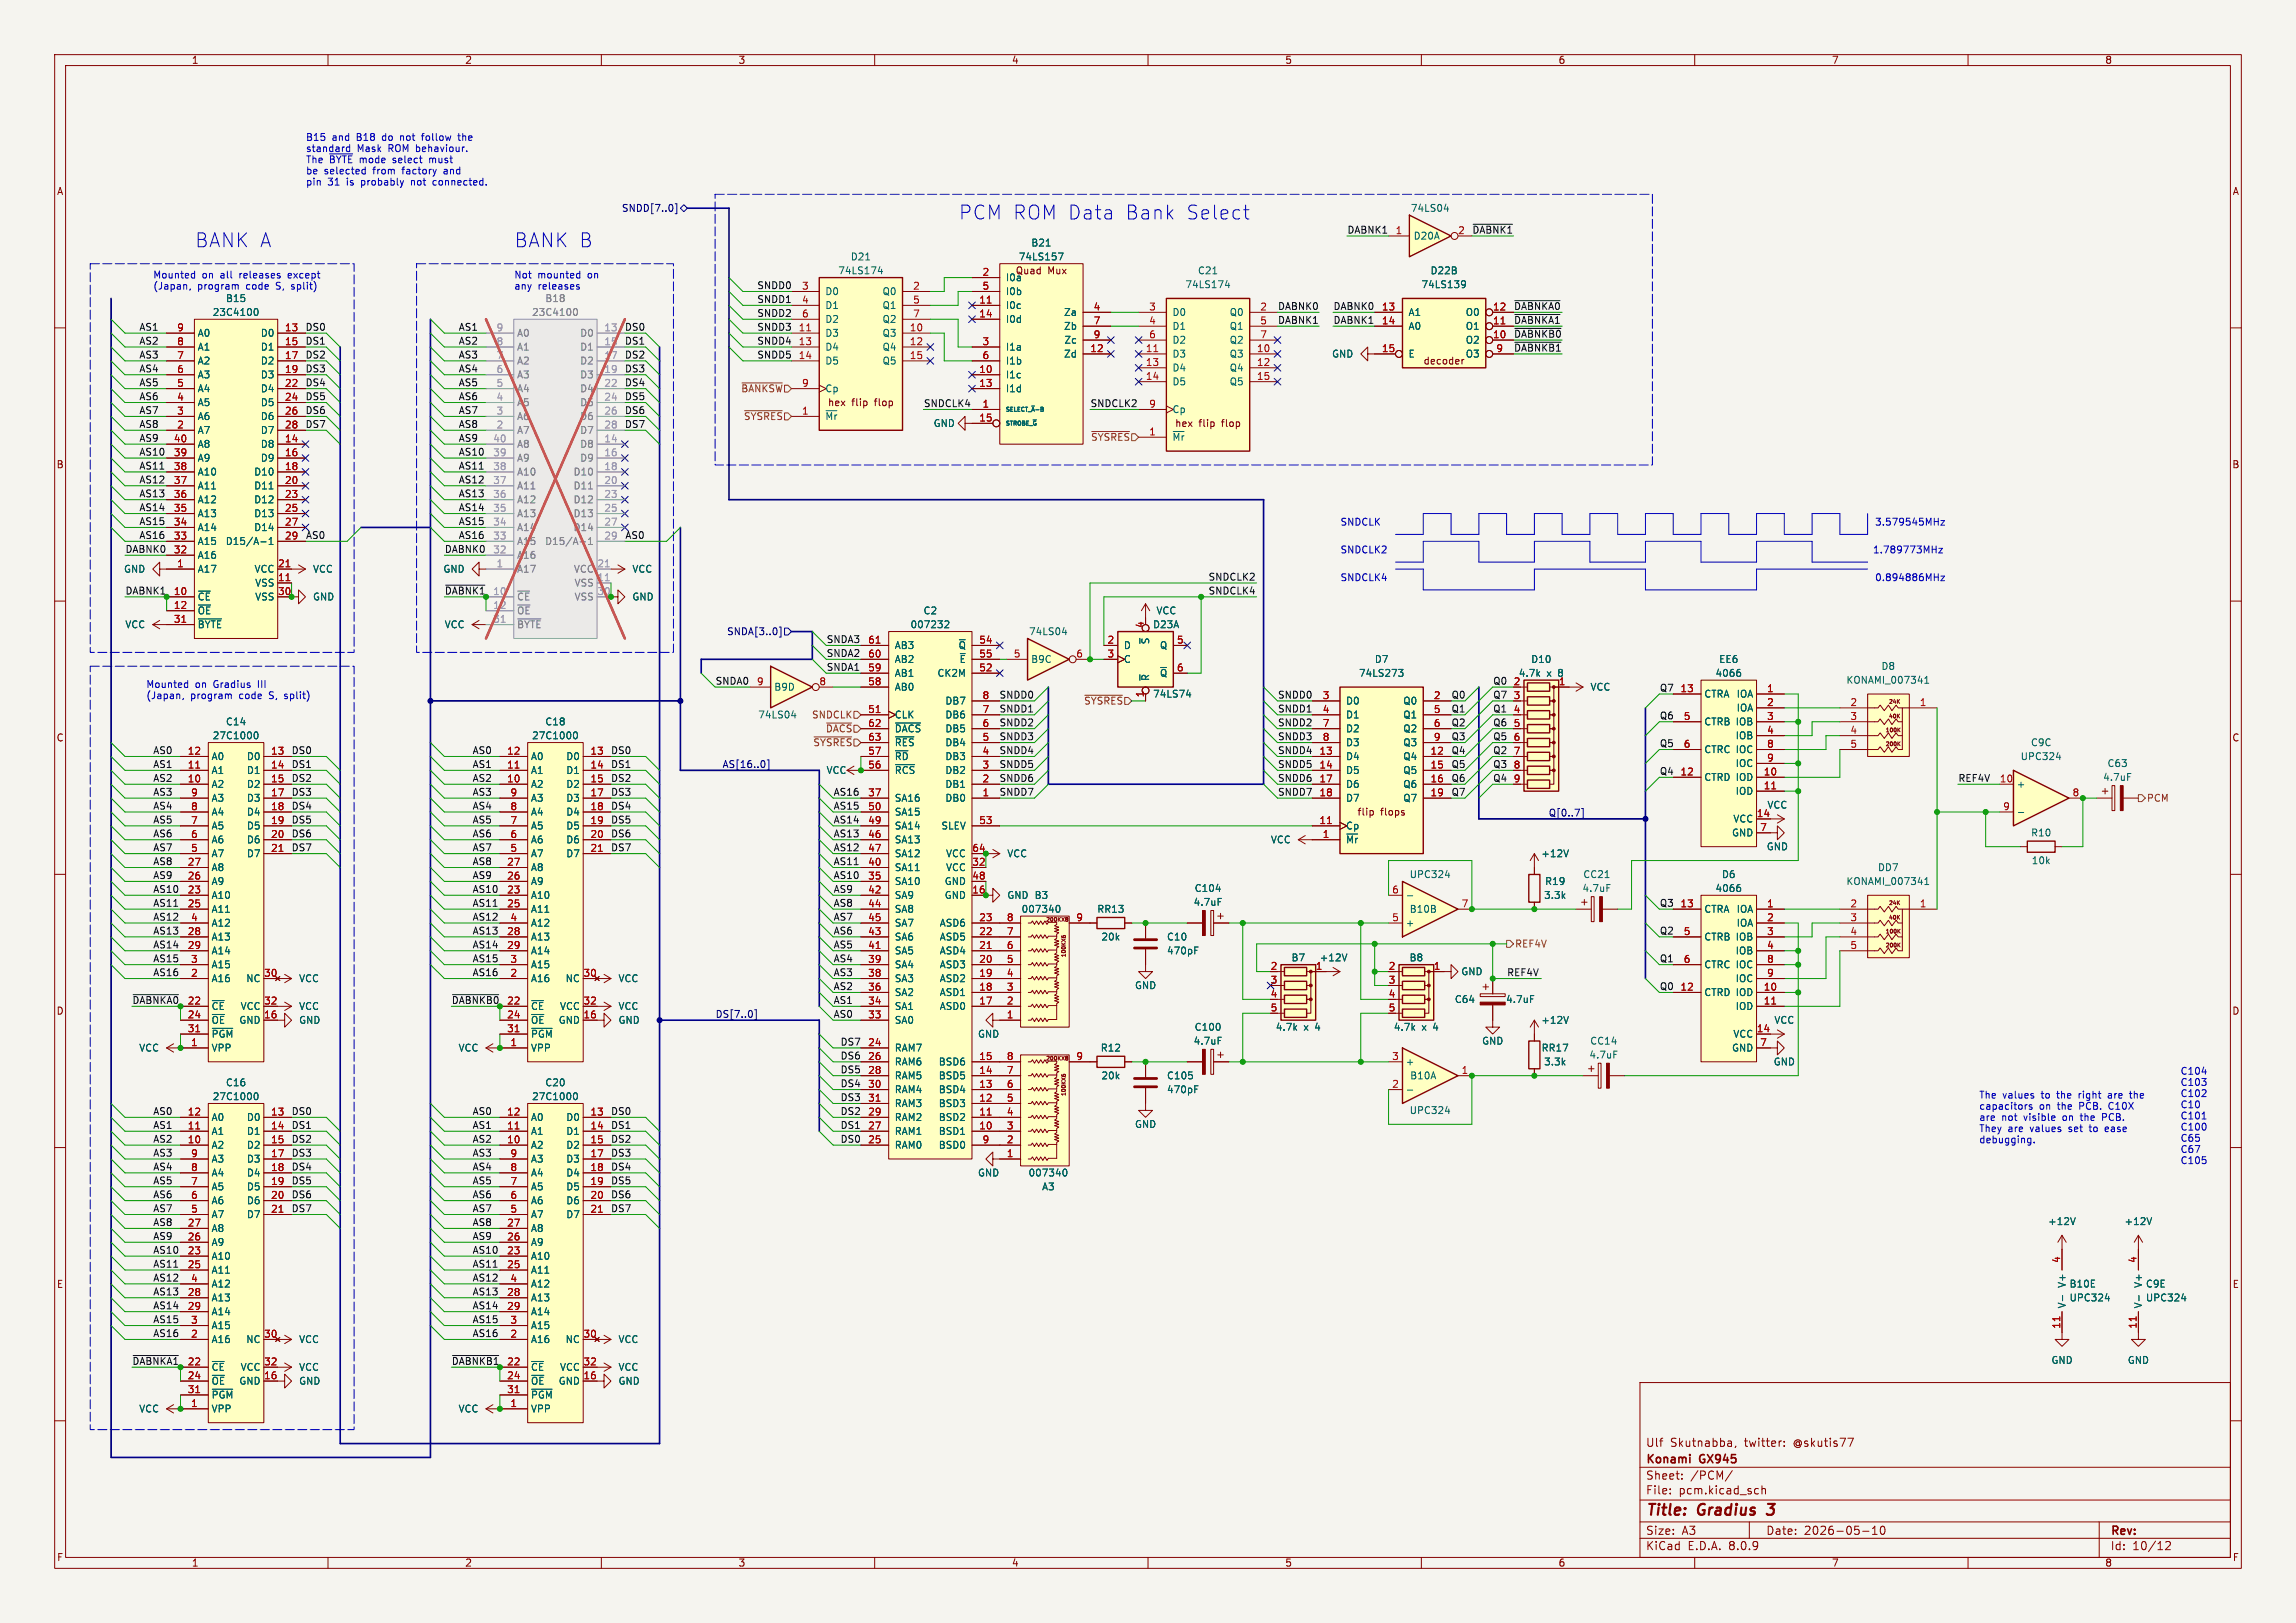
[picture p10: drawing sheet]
<svg xmlns="http://www.w3.org/2000/svg" width="420mm" height="297mm" viewBox="0 0 420 297" stroke-linecap="round" stroke-linejoin="round" font-family="sans-serif">
<defs><g id="words">
<g font-size="3.5" fill="#0000c2">
<text x="175.3" y="40.4">PCM ROM Data</text>
<text x="205.6" y="40.4">Bank</text>
<text x="216.7" y="40.4">Select</text>
<text x="35.6" y="45.5">BANK A</text>
<text x="94" y="45.5">BANK B</text>
</g>
<g font-size="2.8" fill="#840000">
<text x="301" y="277.9">Title:</text>
<text x="310.6" y="277.9">Gradius</text>
<text x="324.2" y="277.9">3</text>
</g>
<g font-size="2.1" fill="#840000">
<text x="301" y="268.2">Konami</text>
<text x="301" y="265">Ulf</text>
<text x="305.5" y="265">Skutnabba,</text>
<text x="311" y="268.2">GX945</text>
<text x="319.2" y="265">twitter:</text>
<text x="328.2" y="265">@skutis77</text>
<text x="301" y="273.7">File:</text>
<text x="301" y="271">Sheet:</text>
<text x="307.1" y="273.7">pcm.kicad_sch</text>
<text x="309.2" y="271">/PCM/</text>
<text x="301" y="281.1">Size:</text>
<text x="307.6" y="281.1">A3</text>
<text x="323" y="281.1">Date:</text>
<text x="330" y="281.1">2026-05-10</text>
<text x="386" y="281.3">Rev:</text>
<text x="301" y="283.9">KiCad</text>
<text x="308.7" y="283.9">E.D.A.</text>
<text x="316.3" y="283.9">8.0.9</text>
<text x="386" y="283.9">Id:</text>
<text x="390.1" y="283.9">10/12</text>
</g>
<g font-size="1.8" fill="#840000">
<text x="35" y="11.9">1</text>
<text x="85" y="11.9">2</text>
<text x="135" y="11.9">3</text>
<text x="185" y="11.9">4</text>
<text x="235" y="11.9">5</text>
<text x="285" y="11.9">6</text>
<text x="335" y="11.9">7</text>
<text x="385" y="11.9">8</text>
<text x="10.3" y="35.9">A</text>
<text x="408.3" y="35.9">A</text>
<text x="185.7" y="50.4">Quad</text>
<text x="191.7" y="50.4">Mux</text>
<text x="260.3" y="66.9">decoder</text>
<text x="155.8" y="74.5">flip</text>
<text x="160.1" y="74.5">flop</text>
<text x="219.3" y="78.3">flip</text>
<text x="223.6" y="78.3">flop</text>
<text x="10.3" y="85.9">B</text>
<text x="408.2" y="85.9">B</text>
<text x="10.3" y="135.9">C</text>
<text x="408.2" y="135.9">C</text>
<text x="248.2" y="149.5">flip</text>
<text x="252.5" y="149.5">flops</text>
<text x="10.3" y="185.9">D</text>
<text x="408.2" y="185.9">D</text>
<text x="10.3" y="235.9">E</text>
<text x="408.3" y="235.9">E</text>
<text x="10.3" y="285.9">F</text>
<text x="35" y="286.9">1</text>
<text x="85" y="286.9">2</text>
<text x="135" y="286.9">3</text>
<text x="185" y="286.9">4</text>
<text x="235" y="286.9">5</text>
<text x="285" y="286.9">6</text>
<text x="335" y="286.9">7</text>
<text x="385" y="286.9">8</text>
<text x="408.3" y="285.9">F</text>
</g>
<g font-size="1.8" fill="#0000c2">
<text x="55.9" y="25.9">B15</text>
<text x="55.9" y="27.9">standard</text>
<text x="55.9" y="30">The</text>
<text x="60.3" y="30">~{BYTE}</text>
<text x="60.7" y="25.9">and</text>
<text x="65.3" y="27.9">Mask</text>
<text x="65.4" y="25.9">B18</text>
<text x="65.9" y="30">mode</text>
<text x="70.2" y="25.9">do</text>
<text x="71.2" y="27.9">ROM behaviour.</text>
<text x="72.2" y="30">select</text>
<text x="73.7" y="25.9">not</text>
<text x="77.9" y="25.9">follow</text>
<text x="79" y="30">must</text>
<text x="84.7" y="25.9">the</text>
<text x="55.9" y="32">be</text>
<text x="55.9" y="34">pin</text>
<text x="59.3" y="32">selected</text>
<text x="60" y="34">31</text>
<text x="63.5" y="34">is</text>
<text x="66.3" y="34">probably</text>
<text x="68.4" y="32">from</text>
<text x="73.9" y="32">factory</text>
<text x="75.7" y="34">not</text>
<text x="79.9" y="34">connected.</text>
<text x="81.7" y="32">and</text>
<text x="27.9" y="51">Mounted</text>
<text x="27.9" y="53.1">(Japan,</text>
<text x="36.1" y="53.1">program</text>
<text x="37" y="51">on</text>
<text x="40.4" y="51">all</text>
<text x="44.1" y="51">releases</text>
<text x="45.2" y="53.1">code</text>
<text x="50.8" y="53.1">S,</text>
<text x="53.2" y="51">except</text>
<text x="53.8" y="53.1">split)</text>
<text x="94" y="51">Not</text>
<text x="94" y="53.1">any</text>
<text x="98.4" y="51">mounted</text>
<text x="98.4" y="53.1">releases</text>
<text x="107.6" y="51">on</text>
<text x="245.1" y="101.4">SNDCLK2</text>
<text x="245.1" y="96.3">SNDCLK</text>
<text x="342.5" y="101.4">1.789773MHz</text>
<text x="342.9" y="96.3">3.579545MHz</text>
<text x="245.1" y="106.4">SNDCLK4</text>
<text x="342.9" y="106.4">0.894886MHz</text>
<text x="26.7" y="126">Mounted</text>
<text x="35.7" y="126">on</text>
<text x="39.2" y="126">Gradius</text>
<text x="47.5" y="126">III</text>
<text x="26.7" y="128">(Japan,</text>
<text x="34.9" y="128">program</text>
<text x="43.9" y="128">code</text>
<text x="49.5" y="128">S,</text>
<text x="52.5" y="128">split)</text>
<text x="398.8" y="196.8">C104</text>
<text x="361.9" y="201.1">The</text>
<text x="361.9" y="203.2">capacitors</text>
<text x="366.3" y="201.1">values</text>
<text x="373" y="203.2">on</text>
<text x="373.5" y="201.1">to</text>
<text x="376.5" y="203.2">the</text>
<text x="376.6" y="201.1">the</text>
<text x="380.6" y="203.2">PCB.</text>
<text x="380.7" y="201.1">right</text>
<text x="386.2" y="203.2">C10X</text>
<text x="386.3" y="201.1">are</text>
<text x="390.5" y="201.1">the</text>
<text x="398.8" y="198.8">C103</text>
<text x="398.8" y="200.8">C102</text>
<text x="398.8" y="202.9">C10</text>
<text x="361.9" y="205.2">are</text>
<text x="361.9" y="207.3">They</text>
<text x="361.9" y="209.3">debugging.</text>
<text x="366.1" y="205.2">not</text>
<text x="367.3" y="207.3">are</text>
<text x="370.3" y="205.2">visible</text>
<text x="371.5" y="207.3">values</text>
<text x="377.6" y="205.2">on</text>
<text x="378.7" y="207.3">set</text>
<text x="381.1" y="205.2">the</text>
<text x="382.7" y="207.3">to</text>
<text x="385.2" y="205.2">PCB.</text>
<text x="385.8" y="207.3">ease</text>
<text x="398.8" y="204.9">C101</text>
<text x="398.8" y="207">C100</text>
<text x="398.8" y="209">C65</text>
<text x="398.8" y="211.1">C67</text>
<text x="398.8" y="213.1">C105</text>
</g>
<g font-size="1.8" fill="#000084">
<text x="113.7" y="39">SNDD[7..0]</text>
<text x="132.9" y="116.4">SNDA[3..0]</text>
<text x="132.1" y="140.6">AS[16..0]</text>
<text x="283.2" y="149.5">Q[0..7]</text>
<text x="130.8" y="186.3">DS[7..0]</text>
</g>
<g font-size="1.8" fill="#006464">
<text x="258" y="39">74LS04</text>
<text x="155.5" y="47.9">D21</text>
<text x="186.3" y="47.9">74LS157</text>
<text x="188.6" y="45.3">B21</text>
<text x="258.5" y="44">D20A</text>
<text x="153.2" y="50.4">74LS174</text>
<text x="183.9" y="51.7">I0a</text>
<text x="216.7" y="52.9">74LS174</text>
<text x="219" y="50.4">C21</text>
<text x="259.9" y="52.9">74LS139</text>
<text x="261.6" y="50.4">D22B</text>
<text x="38.8" y="58">23C4100</text>
<text x="41.2" y="55.5">B15</text>
<text x="150.9" y="54.2">D0</text>
<text x="150.9" y="56.7">D1</text>
<text x="150.9" y="59.3">D2</text>
<text x="161.3" y="54.2">Q0</text>
<text x="161.3" y="56.7">Q1</text>
<text x="161.3" y="59.3">Q2</text>
<text x="183.9" y="56.7">I0c</text>
<text x="183.9" y="59.3">I0d</text>
<text x="183.9" y="54.2">I0b</text>
<text x="194.5" y="58">Za</text>
<text x="214.4" y="58">D0</text>
<text x="224.8" y="58">Q0</text>
<text x="257.6" y="58">A1</text>
<text x="268" y="58">O0</text>
<text x="36.1" y="64.4">A1</text>
<text x="36.1" y="61.8">A0</text>
<text x="47.6" y="61.8">D0</text>
<text x="47.6" y="64.4">D1</text>
<text x="150.9" y="61.8">D3</text>
<text x="150.9" y="64.4">D4</text>
<text x="161.3" y="61.8">Q3</text>
<text x="161.3" y="64.4">Q4</text>
<text x="183.9" y="64.4">I1a</text>
<text x="194.5" y="65.6">Zd</text>
<text x="194.5" y="60.6">Zb</text>
<text x="194.6" y="63.1">Zc</text>
<text x="214.4" y="65.6">D3</text>
<text x="214.4" y="60.6">D1</text>
<text x="214.4" y="63.1">D2</text>
<text x="224.8" y="65.6">Q3</text>
<text x="224.8" y="60.6">Q1</text>
<text x="224.8" y="63.1">Q2</text>
<text x="243.6" y="65.6">GND</text>
<text x="257.6" y="60.6">A0</text>
<text x="257.6" y="65.6">E</text>
<text x="268" y="63.1">O2</text>
<text x="268" y="60.6">O1</text>
<text x="268" y="65.6">O3</text>
<text x="36.1" y="72">A4</text>
<text x="36.1" y="69.4">A3</text>
<text x="36.1" y="66.9">A2</text>
<text x="47.6" y="66.9">D2</text>
<text x="47.6" y="69.4">D3</text>
<text x="47.6" y="72">D4</text>
<text x="150.9" y="66.9">D5</text>
<text x="150.9" y="72">Cp</text>
<text x="161.3" y="66.9">Q5</text>
<text x="183.9" y="69.4">I1c</text>
<text x="183.9" y="72">I1d</text>
<text x="183.9" y="66.9">I1b</text>
<text x="214.4" y="68.2">D4</text>
<text x="214.4" y="70.7">D5</text>
<text x="224.8" y="68.2">Q4</text>
<text x="224.8" y="70.7">Q5</text>
<text x="36.1" y="77.1">A6</text>
<text x="36.1" y="74.5">A5</text>
<text x="47.6" y="74.5">D5</text>
<text x="47.6" y="77.1">D6</text>
<text x="150.9" y="77.1">~{Mr}</text>
<text x="151.4" y="74.5">hex</text>
<text x="214.4" y="75.8">Cp</text>
<text x="36.1" y="79.6">A7</text>
<text x="36.1" y="82.1">A8</text>
<text x="47.6" y="82.1">D8</text>
<text x="47.6" y="79.6">D7</text>
<text x="170.7" y="78.3">GND</text>
<text x="214.4" y="80.9">~{Mr}</text>
<text x="214.9" y="78.3">hex</text>
<text x="36.1" y="89.8">A11</text>
<text x="36.1" y="87.2">A10</text>
<text x="36.1" y="84.7">A9</text>
<text x="46.4" y="87.2">D10</text>
<text x="46.4" y="89.8">D11</text>
<text x="47.6" y="84.7">D9</text>
<text x="36.1" y="94.8">A13</text>
<text x="36.1" y="92.3">A12</text>
<text x="46.4" y="92.3">D12</text>
<text x="46.4" y="94.8">D13</text>
<text x="36.1" y="99.9">A15</text>
<text x="36.1" y="97.4">A14</text>
<text x="41.2" y="99.9">D15/A-1</text>
<text x="46.4" y="97.4">D14</text>
<text x="22.6" y="105">GND</text>
<text x="36.1" y="105">A17</text>
<text x="36.1" y="102.5">A16</text>
<text x="46.5" y="105">VCC</text>
<text x="46.6" y="107.5">VSS</text>
<text x="57.2" y="105">VCC</text>
<text x="81" y="105">GND</text>
<text x="115.6" y="105">VCC</text>
<text x="36.1" y="110.1">~{CE}</text>
<text x="36.1" y="112.6">~{OE}</text>
<text x="46.6" y="110.1">VSS</text>
<text x="57.2" y="110.1">GND</text>
<text x="115.6" y="110.1">GND</text>
<text x="168.8" y="112.6">C2</text>
<text x="211.4" y="112.6">VCC</text>
<text x="22.8" y="115.2">VCC</text>
<text x="36.1" y="115.2">~{BYTE}</text>
<text x="81.2" y="115.2">VCC</text>
<text x="163.6" y="119">AB3</text>
<text x="166.4" y="115.2">007232</text>
<text x="175.3" y="119">~{Q}</text>
<text x="188.1" y="116.4">74LS04</text>
<text x="205.5" y="119">D</text>
<text x="210.4" y="118" transform="rotate(-90 210.4 118)">~{S}</text>
<text x="210.8" y="115.2">D23A</text>
<text x="212.1" y="119">Q</text>
<text x="163.6" y="124.1">AB1</text>
<text x="163.6" y="121.5">AB2</text>
<text x="171.4" y="124.1">CK2M</text>
<text x="175.4" y="121.5">~{E}</text>
<text x="188.5" y="121.5">B9C</text>
<text x="205.5" y="121.5">C</text>
<text x="210.4" y="124.7" transform="rotate(-90 210.4 124.7)">~{R}</text>
<text x="212.1" y="124.1">~{Q}</text>
<text x="248.5" y="124.1">74LS273</text>
<text x="251.4" y="121.5">D7</text>
<text x="277.7" y="124.1">4.7k</text>
<text x="280" y="121.5">D10</text>
<text x="282.9" y="124.1">x</text>
<text x="285.1" y="124.1">8</text>
<text x="313.7" y="124.1">4066</text>
<text x="314.4" y="121.5">EE6</text>
<text x="337.7" y="125.3">KONAMI_007341</text>
<text x="344.1" y="122.8">D8</text>
<text x="138.6" y="131.7">74LS04</text>
<text x="141.5" y="126.6">B9D</text>
<text x="163.6" y="131.7">CLK</text>
<text x="163.6" y="126.6">AB0</text>
<text x="172.8" y="131.7">DB6</text>
<text x="172.8" y="129.1">DB7</text>
<text x="210.8" y="127.9">74LS74</text>
<text x="246.1" y="129.1">D0</text>
<text x="246.1" y="131.7">D1</text>
<text x="256.6" y="129.1">Q0</text>
<text x="256.6" y="131.7">Q1</text>
<text x="290.8" y="126.6">VCC</text>
<text x="311.7" y="127.9">CTRA IOA</text>
<text x="317.6" y="130.4">IOA</text>
<text x="38.8" y="135.5">27C1000</text>
<text x="41.2" y="132.9">C14</text>
<text x="97.2" y="135.5">27C1000</text>
<text x="99.7" y="132.9">C18</text>
<text x="163.6" y="134.2">~{DACS}</text>
<text x="163.6" y="136.8">~{RES}</text>
<text x="172.8" y="136.8">DB4</text>
<text x="172.8" y="134.2">DB5</text>
<text x="246.1" y="134.2">D2</text>
<text x="246.1" y="136.8">D3</text>
<text x="256.6" y="134.2">Q2</text>
<text x="256.6" y="136.8">Q3</text>
<text x="311.7" y="132.9">CTRB IOB</text>
<text x="317.4" y="135.5">IOB</text>
<text x="371.4" y="136.8">C9C</text>
<text x="38.6" y="141.8">A1</text>
<text x="38.6" y="139.3">A0</text>
<text x="45.1" y="139.3">D0</text>
<text x="45.1" y="141.8">D1</text>
<text x="97" y="141.8">A1</text>
<text x="97" y="139.3">A0</text>
<text x="103.5" y="139.3">D0</text>
<text x="103.5" y="141.8">D1</text>
<text x="151.1" y="141.8">VCC</text>
<text x="163.6" y="141.8">~{RCS}</text>
<text x="163.6" y="139.3">~{RD}</text>
<text x="172.8" y="141.8">DB2</text>
<text x="172.8" y="139.3">DB3</text>
<text x="246.1" y="139.3">D4</text>
<text x="246.1" y="141.8">D5</text>
<text x="256.6" y="139.3">Q4</text>
<text x="256.6" y="141.8">Q5</text>
<text x="311.7" y="143.1">CTRD IOD</text>
<text x="311.7" y="138">CTRC IOC</text>
<text x="317.4" y="140.6">IOC</text>
<text x="369.5" y="139.3">UPC324</text>
<text x="384.6" y="143.1">4.7uF</text>
<text x="385.4" y="140.6">C63</text>
<text x="38.6" y="144.4">A2</text>
<text x="38.6" y="149.5">A4</text>
<text x="38.6" y="146.9">A3</text>
<text x="45.1" y="144.4">D2</text>
<text x="45.1" y="146.9">D3</text>
<text x="45.1" y="149.5">D4</text>
<text x="97" y="144.4">A2</text>
<text x="97" y="149.5">A4</text>
<text x="97" y="146.9">A3</text>
<text x="103.5" y="144.4">D2</text>
<text x="103.5" y="146.9">D3</text>
<text x="103.5" y="149.5">D4</text>
<text x="163.6" y="146.9">SA16</text>
<text x="163.6" y="149.5">SA15</text>
<text x="172.8" y="146.9">DB0</text>
<text x="172.8" y="144.4">DB1</text>
<text x="246.1" y="144.4">D6</text>
<text x="246.1" y="146.9">D7</text>
<text x="256.6" y="144.4">Q6</text>
<text x="256.6" y="146.9">Q7</text>
<text x="317.4" y="145.6">IOD</text>
<text x="323.2" y="148.2">VCC</text>
<text x="368.8" y="144.4">+</text>
<text x="38.6" y="154.5">A6</text>
<text x="38.6" y="152">A5</text>
<text x="45.1" y="152">D5</text>
<text x="45.1" y="154.5">D6</text>
<text x="97" y="154.5">A6</text>
<text x="97" y="152">A5</text>
<text x="103.5" y="152">D5</text>
<text x="103.5" y="154.5">D6</text>
<text x="163.6" y="154.5">SA13</text>
<text x="163.6" y="152">SA14</text>
<text x="172.1" y="152">SLEV</text>
<text x="232.4" y="154.5">VCC</text>
<text x="246.1" y="154.5">~{Mr}</text>
<text x="246.1" y="152">Cp</text>
<text x="316.7" y="153.3">GND</text>
<text x="317" y="150.7">VCC</text>
<text x="323.1" y="155.8">GND</text>
<text x="371.4" y="153.3">R10</text>
<text x="38.6" y="159.6">A8</text>
<text x="38.6" y="157.1">A7</text>
<text x="45.1" y="157.1">D7</text>
<text x="97" y="159.6">A8</text>
<text x="97" y="157.1">A7</text>
<text x="103.5" y="157.1">D7</text>
<text x="163.6" y="159.6">SA11</text>
<text x="163.6" y="157.1">SA12</text>
<text x="173" y="159.6">VCC</text>
<text x="173" y="157.1">VCC</text>
<text x="184.2" y="157.1">VCC</text>
<text x="257.8" y="160.9">UPC324</text>
<text x="281.8" y="157.1">+12V</text>
<text x="289.5" y="160.9">CC21</text>
<text x="314.9" y="160.9">D6</text>
<text x="343.4" y="159.6">DD7</text>
<text x="371.6" y="158.3">10k</text>
<text x="38.6" y="164.7">A10</text>
<text x="38.6" y="167.2">A11</text>
<text x="38.6" y="162.2">A9</text>
<text x="97" y="164.7">A10</text>
<text x="97" y="167.2">A11</text>
<text x="97" y="162.2">A9</text>
<text x="163.6" y="162.2">SA10</text>
<text x="163.6" y="164.7">SA9</text>
<text x="163.6" y="167.2">SA8</text>
<text x="172.7" y="164.7">GND</text>
<text x="172.7" y="162.2">GND</text>
<text x="184.2" y="164.7">GND B3</text>
<text x="186.8" y="167.2">007340</text>
<text x="200.6" y="167.2">RR13</text>
<text x="218.2" y="166">4.7uF</text>
<text x="218.4" y="163.4">C104</text>
<text x="257.8" y="167.2">B10B</text>
<text x="282.4" y="164.7">3.3k</text>
<text x="282.5" y="162.2">R19</text>
<text x="289.4" y="163.4">4.7uF</text>
<text x="311.7" y="167.2">CTRA IOA</text>
<text x="313.7" y="163.4">4066</text>
<text x="337.7" y="162.2">KONAMI_007341</text>
<text x="38.6" y="172.3">A13</text>
<text x="38.6" y="169.8">A12</text>
<text x="97" y="172.3">A13</text>
<text x="97" y="169.8">A12</text>
<text x="163.6" y="172.3">SA6</text>
<text x="163.6" y="169.8">SA7</text>
<text x="171.8" y="172.3">ASD5</text>
<text x="171.8" y="169.8">ASD6</text>
<text x="201.4" y="172.3">20k</text>
<text x="213.4" y="172.3">C10</text>
<text x="257" y="169.8">+</text>
<text x="311.7" y="172.3">CTRB IOB</text>
<text x="317.6" y="169.8">IOA</text>
<text x="38.6" y="179.9">A16</text>
<text x="38.6" y="174.9">A14</text>
<text x="38.6" y="177.4">A15</text>
<text x="44.9" y="179.9">NC</text>
<text x="54.6" y="179.9">VCC</text>
<text x="97" y="179.9">A16</text>
<text x="97" y="174.9">A14</text>
<text x="97" y="177.4">A15</text>
<text x="103.4" y="179.9">NC</text>
<text x="113" y="179.9">VCC</text>
<text x="163.6" y="179.9">SA3</text>
<text x="163.6" y="177.4">SA4</text>
<text x="163.6" y="174.9">SA5</text>
<text x="171.8" y="179.9">ASD2</text>
<text x="171.8" y="177.4">ASD3</text>
<text x="171.8" y="174.9">ASD4</text>
<text x="213.4" y="174.9">470pF</text>
<text x="236.1" y="176.1">B7</text>
<text x="241.3" y="176.1">+12V</text>
<text x="257.7" y="176.1">B8</text>
<text x="267.2" y="178.7">GND</text>
<text x="311.7" y="177.4">CTRC IOC</text>
<text x="317.4" y="174.9">IOB</text>
<text x="317.4" y="179.9">IOC</text>
<text x="38.6" y="185">~{CE} VCC</text>
<text x="54.6" y="185">VCC</text>
<text x="97" y="185">~{CE} VCC</text>
<text x="113" y="185">VCC</text>
<text x="163.6" y="185">SA1</text>
<text x="163.6" y="182.5">SA2</text>
<text x="171.8" y="185">ASD0</text>
<text x="171.8" y="182.5">ASD1</text>
<text x="207.5" y="181.2">GND</text>
<text x="266" y="183.7">C64</text>
<text x="275.4" y="183.7">4.7uF</text>
<text x="311.7" y="182.5">CTRD IOD</text>
<text x="317.4" y="185">IOD</text>
<text x="38.6" y="187.6">~{OE}GND</text>
<text x="38.6" y="190.1">~{PGM}</text>
<text x="54.6" y="187.6">GND</text>
<text x="97" y="187.6">~{OE}GND</text>
<text x="97" y="190.1">~{PGM}</text>
<text x="113" y="187.6">GND</text>
<text x="163.6" y="187.6">SA0</text>
<text x="178.8" y="190.1">GND</text>
<text x="218.2" y="191.4">4.7uF</text>
<text x="218.4" y="188.8">C100</text>
<text x="233.3" y="188.8">4.7k</text>
<text x="238.5" y="188.8">x</text>
<text x="240.7" y="188.8">4</text>
<text x="254.9" y="188.8">4.7k</text>
<text x="260.1" y="188.8">x</text>
<text x="262.3" y="188.8">4</text>
<text x="271" y="191.4">GND</text>
<text x="281.8" y="187.6">+12V</text>
<text x="290.8" y="191.4">CC14</text>
<text x="317" y="190.1">VCC</text>
<text x="324.5" y="187.6">VCC</text>
<text x="25.4" y="192.6">VCC</text>
<text x="38.6" y="192.6">VPP</text>
<text x="83.8" y="192.6">VCC</text>
<text x="97" y="192.6">VPP</text>
<text x="163.6" y="192.6">RAM7</text>
<text x="163.6" y="195.2">RAM6</text>
<text x="163.6" y="197.7">RAM5</text>
<text x="171.6" y="197.7">BSD5</text>
<text x="171.6" y="195.2">BSD6</text>
<text x="201.3" y="192.6">R12</text>
<text x="201.4" y="197.7">20k</text>
<text x="213.4" y="197.7">C105</text>
<text x="257" y="195.2">+</text>
<text x="257.9" y="197.7">B10A</text>
<text x="281.9" y="192.6">RR17</text>
<text x="282.4" y="195.2">3.3k</text>
<text x="290.6" y="193.9">4.7uF</text>
<text x="316.7" y="192.6">GND</text>
<text x="324.4" y="195.2">GND</text>
<text x="38.8" y="201.5">27C1000</text>
<text x="41.2" y="199">C16</text>
<text x="97.2" y="201.5">27C1000</text>
<text x="99.7" y="199">C20</text>
<text x="163.6" y="200.3">RAM4</text>
<text x="163.6" y="202.8">RAM3</text>
<text x="171.6" y="202.8">BSD3</text>
<text x="171.6" y="200.3">BSD4</text>
<text x="213.4" y="200.3">470pF</text>
<text x="38.6" y="207.9">A1</text>
<text x="38.6" y="205.3">A0</text>
<text x="45.1" y="205.3">D0</text>
<text x="45.1" y="207.9">D1</text>
<text x="97" y="207.9">A1</text>
<text x="97" y="205.3">A0</text>
<text x="103.5" y="205.3">D0</text>
<text x="103.5" y="207.9">D1</text>
<text x="163.6" y="207.9">RAM1</text>
<text x="163.6" y="205.3">RAM2</text>
<text x="171.6" y="207.9">BSD1</text>
<text x="171.6" y="205.3">BSD2</text>
<text x="207.5" y="206.6">GND</text>
<text x="257.8" y="204.1">UPC324</text>
<text x="38.6" y="210.4">A2</text>
<text x="38.6" y="215.5">A4</text>
<text x="38.6" y="213">A3</text>
<text x="45.1" y="210.4">D2</text>
<text x="45.1" y="213">D3</text>
<text x="45.1" y="215.5">D4</text>
<text x="97" y="210.4">A2</text>
<text x="97" y="215.5">A4</text>
<text x="97" y="213">A3</text>
<text x="103.5" y="210.4">D2</text>
<text x="103.5" y="213">D3</text>
<text x="103.5" y="215.5">D4</text>
<text x="163.6" y="210.4">RAM0</text>
<text x="171.6" y="210.4">BSD0</text>
<text x="178.8" y="215.5">GND</text>
<text x="188" y="215.5">007340</text>
<text x="38.6" y="220.6">A6</text>
<text x="38.6" y="218">A5</text>
<text x="45.1" y="218">D5</text>
<text x="45.1" y="220.6">D6</text>
<text x="97" y="220.6">A6</text>
<text x="97" y="218">A5</text>
<text x="103.5" y="218">D5</text>
<text x="103.5" y="220.6">D6</text>
<text x="190.5" y="218">A3</text>
<text x="38.6" y="225.7">A8</text>
<text x="38.6" y="223.1">A7</text>
<text x="45.1" y="223.1">D7</text>
<text x="97" y="225.7">A8</text>
<text x="97" y="223.1">A7</text>
<text x="103.5" y="223.1">D7</text>
<text x="374.5" y="224.4">+12V</text>
<text x="388.5" y="224.4">+12V</text>
<text x="38.6" y="230.7">A10</text>
<text x="38.6" y="233.3">A11</text>
<text x="38.6" y="228.2">A9</text>
<text x="97" y="230.7">A10</text>
<text x="97" y="233.3">A11</text>
<text x="97" y="228.2">A9</text>
<text x="38.6" y="238.4">A13</text>
<text x="38.6" y="235.8">A12</text>
<text x="97" y="238.4">A13</text>
<text x="97" y="235.8">A12</text>
<text x="378.1" y="239.5" transform="rotate(-90 378.1 239.5)">V-</text>
<text x="378.1" y="235.8" transform="rotate(-90 378.1 235.8)">V+</text>
<text x="378.5" y="235.8">B10E</text>
<text x="378.5" y="238.4">UPC324</text>
<text x="392" y="239.5" transform="rotate(-90 392 239.5)">V-</text>
<text x="392" y="235.8" transform="rotate(-90 392 235.8)">V+</text>
<text x="392.4" y="235.8">C9E</text>
<text x="392.4" y="238.4">UPC324</text>
<text x="38.6" y="246">A16</text>
<text x="38.6" y="240.9">A14</text>
<text x="38.6" y="243.4">A15</text>
<text x="44.9" y="246">NC</text>
<text x="54.6" y="246">VCC</text>
<text x="97" y="246">A16</text>
<text x="97" y="240.9">A14</text>
<text x="97" y="243.4">A15</text>
<text x="103.4" y="246">NC</text>
<text x="113" y="246">VCC</text>
<text x="38.6" y="251.1">~{CE} VCC</text>
<text x="54.6" y="251.1">VCC</text>
<text x="97" y="251.1">~{CE} VCC</text>
<text x="113" y="251.1">VCC</text>
<text x="375.2" y="249.8">GND</text>
<text x="389.1" y="249.8">GND</text>
<text x="38.6" y="253.6">~{OE}GND</text>
<text x="38.6" y="256.1">~{PGM}</text>
<text x="54.6" y="253.6">GND</text>
<text x="97" y="253.6">~{OE}GND</text>
<text x="97" y="256.1">~{PGM}</text>
<text x="113" y="253.6">GND</text>
<text x="25.4" y="258.7">VCC</text>
<text x="38.6" y="258.7">VPP</text>
<text x="83.8" y="258.7">VCC</text>
<text x="97" y="258.7">VPP</text>
</g>
<g font-size="1.8" fill="#0f0f0f">
<text x="246.4" y="42.8">DABNK1</text>
<text x="269.2" y="42.8">~{DABNK1}</text>
<text x="138.4" y="53">SNDD0</text>
<text x="138.4" y="58.1">SNDD2</text>
<text x="138.4" y="55.5">SNDD1</text>
<text x="233.7" y="56.8">DABNK0</text>
<text x="233.7" y="59.3">DABNK1</text>
<text x="243.8" y="56.8">DABNK0</text>
<text x="243.8" y="59.3">DABNK1</text>
<text x="276.9" y="56.8">~{DABNKA0}</text>
<text x="276.9" y="59.3">~{DABNKA1}</text>
<text x="25.4" y="60.6">AS1</text>
<text x="25.4" y="63.2">AS2</text>
<text x="25.4" y="65.7">AS3</text>
<text x="55.8" y="65.7">DS2</text>
<text x="55.8" y="60.6">DS0</text>
<text x="55.8" y="63.2">DS1</text>
<text x="83.8" y="65.7">AS3</text>
<text x="83.8" y="60.6">AS1</text>
<text x="83.8" y="63.2">AS2</text>
<text x="114.2" y="65.7">DS2</text>
<text x="114.2" y="63.2">DS1</text>
<text x="114.2" y="60.6">DS0</text>
<text x="138.4" y="65.7">SNDD5</text>
<text x="138.4" y="63.2">SNDD4</text>
<text x="138.4" y="60.6">SNDD3</text>
<text x="276.9" y="61.9">~{DABNKB0}</text>
<text x="276.9" y="64.4">~{DABNKB1}</text>
<text x="25.4" y="68.2">AS4</text>
<text x="25.4" y="70.8">AS5</text>
<text x="55.8" y="70.8">DS4</text>
<text x="55.8" y="68.2">DS3</text>
<text x="83.8" y="70.8">AS5</text>
<text x="83.8" y="68.2">AS4</text>
<text x="114.2" y="70.8">DS4</text>
<text x="114.2" y="68.2">DS3</text>
<text x="25.4" y="73.3">AS6</text>
<text x="25.4" y="75.9">AS7</text>
<text x="55.8" y="73.3">DS5</text>
<text x="55.8" y="75.9">DS6</text>
<text x="83.8" y="73.3">AS6</text>
<text x="83.8" y="75.9">AS7</text>
<text x="114.2" y="75.9">DS6</text>
<text x="114.2" y="73.3">DS5</text>
<text x="168.9" y="74.6">SNDCLK4</text>
<text x="199.4" y="74.6">SNDCLK2</text>
<text x="25.4" y="80.9">AS9</text>
<text x="25.4" y="83.5">AS10</text>
<text x="25.4" y="78.4">AS8</text>
<text x="55.8" y="78.4">DS7</text>
<text x="83.8" y="78.4">AS8</text>
<text x="83.8" y="83.5">AS10</text>
<text x="83.8" y="80.9">AS9</text>
<text x="114.2" y="78.4">DS7</text>
<text x="25.4" y="88.6">AS12</text>
<text x="25.4" y="86">AS11</text>
<text x="83.8" y="86">AS11</text>
<text x="83.8" y="88.6">AS12</text>
<text x="25.4" y="93.6">AS14</text>
<text x="25.4" y="91.1">AS13</text>
<text x="83.8" y="93.6">AS14</text>
<text x="83.8" y="91.1">AS13</text>
<text x="22.9" y="101.3">DABNK0</text>
<text x="25.4" y="98.7">AS16</text>
<text x="25.4" y="96.2">AS15</text>
<text x="55.9" y="98.7">AS0</text>
<text x="81.3" y="101.3">DABNK0</text>
<text x="83.8" y="96.2">AS15</text>
<text x="83.8" y="98.7">AS16</text>
<text x="114.3" y="98.7">AS0</text>
<text x="221" y="106.3">SNDCLK2</text>
<text x="22.9" y="108.9">DABNK1</text>
<text x="221" y="108.9">SNDCLK4</text>
<text x="151.1" y="117.8">SNDA3</text>
<text x="130.8" y="125.4">SNDA0</text>
<text x="151.1" y="120.3">SNDA2</text>
<text x="151.1" y="122.8">SNDA1</text>
<text x="273" y="125.4">Q0</text>
<text x="182.7" y="127.9">SNDD0</text>
<text x="182.7" y="130.5">SNDD1</text>
<text x="233.7" y="127.9">SNDD0</text>
<text x="233.7" y="130.5">SNDD1</text>
<text x="273" y="127.9">Q7</text>
<text x="273" y="130.5">Q1</text>
<text x="182.7" y="135.5">SNDD3</text>
<text x="182.7" y="133">SNDD2</text>
<text x="233.7" y="133">SNDD2</text>
<text x="233.7" y="135.5">SNDD3</text>
<text x="273" y="135.5">Q5</text>
<text x="273" y="133">Q6</text>
<text x="27.9" y="140.6">AS1</text>
<text x="27.9" y="138.1">AS0</text>
<text x="27.9" y="143.2">AS2</text>
<text x="53.3" y="140.6">DS1</text>
<text x="53.3" y="138.1">DS0</text>
<text x="53.3" y="143.2">DS2</text>
<text x="86.4" y="138.1">AS0</text>
<text x="86.4" y="140.6">AS1</text>
<text x="86.4" y="143.2">AS2</text>
<text x="111.7" y="140.6">DS1</text>
<text x="111.7" y="143.2">DS2</text>
<text x="111.7" y="138.1">DS0</text>
<text x="182.7" y="140.6">SNDD5</text>
<text x="182.7" y="143.2">SNDD6</text>
<text x="182.7" y="138.1">SNDD4</text>
<text x="233.7" y="138.1">SNDD4</text>
<text x="233.7" y="140.6">SNDD5</text>
<text x="233.7" y="143.2">SNDD6</text>
<text x="273" y="138.1">Q2</text>
<text x="273" y="143.2">Q4</text>
<text x="273" y="140.6">Q3</text>
<text x="358.1" y="143.2">REF4V</text>
<text x="27.9" y="145.7">AS3</text>
<text x="27.9" y="148.2">AS4</text>
<text x="53.3" y="145.7">DS3</text>
<text x="53.3" y="148.2">DS4</text>
<text x="86.4" y="145.7">AS3</text>
<text x="86.4" y="148.2">AS4</text>
<text x="111.7" y="148.2">DS4</text>
<text x="111.7" y="145.7">DS3</text>
<text x="152.4" y="145.7">AS16</text>
<text x="152.4" y="148.2">AS15</text>
<text x="182.7" y="145.7">SNDD7</text>
<text x="233.7" y="145.7">SNDD7</text>
<text x="27.9" y="153.3">AS6</text>
<text x="27.9" y="150.8">AS5</text>
<text x="27.9" y="155.9">AS7</text>
<text x="53.3" y="153.3">DS6</text>
<text x="53.3" y="150.8">DS5</text>
<text x="53.3" y="155.9">DS7</text>
<text x="86.4" y="155.9">AS7</text>
<text x="86.4" y="150.8">AS5</text>
<text x="86.4" y="153.3">AS6</text>
<text x="111.7" y="150.8">DS5</text>
<text x="111.7" y="155.9">DS7</text>
<text x="111.7" y="153.3">DS6</text>
<text x="152.4" y="150.8">AS14</text>
<text x="152.4" y="153.3">AS13</text>
<text x="152.4" y="155.9">AS12</text>
<text x="27.9" y="158.4">AS8</text>
<text x="27.9" y="160.9">AS9</text>
<text x="86.4" y="160.9">AS9</text>
<text x="86.4" y="158.4">AS8</text>
<text x="152.4" y="158.4">AS11</text>
<text x="152.4" y="160.9">AS10</text>
<text x="27.9" y="163.5">AS10</text>
<text x="27.9" y="166">AS11</text>
<text x="86.4" y="163.5">AS10</text>
<text x="86.4" y="166">AS11</text>
<text x="152.4" y="163.5">AS9</text>
<text x="152.4" y="166">AS8</text>
<text x="27.9" y="173.6">AS14</text>
<text x="27.9" y="171.1">AS13</text>
<text x="27.9" y="168.6">AS12</text>
<text x="86.4" y="168.6">AS12</text>
<text x="86.4" y="171.1">AS13</text>
<text x="86.4" y="173.6">AS14</text>
<text x="152.4" y="173.6">AS5</text>
<text x="152.4" y="168.6">AS7</text>
<text x="152.4" y="171.1">AS6</text>
<text x="27.9" y="176.2">AS15</text>
<text x="27.9" y="178.7">AS16</text>
<text x="86.4" y="176.2">AS15</text>
<text x="86.4" y="178.7">AS16</text>
<text x="152.4" y="176.2">AS4</text>
<text x="152.4" y="178.7">AS3</text>
<text x="275.6" y="178.7">REF4V</text>
<text x="152.4" y="183.8">AS1</text>
<text x="152.4" y="181.3">AS2</text>
<text x="152.4" y="186.3">AS0</text>
<text x="153.7" y="191.4">DS7</text>
<text x="153.7" y="194">DS6</text>
<text x="153.7" y="196.5">DS5</text>
<text x="153.7" y="199">DS4</text>
<text x="153.7" y="201.6">DS3</text>
<text x="27.9" y="206.7">AS1</text>
<text x="27.9" y="204.1">AS0</text>
<text x="27.9" y="209.2">AS2</text>
<text x="53.3" y="206.7">DS1</text>
<text x="53.3" y="209.2">DS2</text>
<text x="53.3" y="204.1">DS0</text>
<text x="86.4" y="209.2">AS2</text>
<text x="86.4" y="206.7">AS1</text>
<text x="86.4" y="204.1">AS0</text>
<text x="111.7" y="204.1">DS0</text>
<text x="111.7" y="206.7">DS1</text>
<text x="111.7" y="209.2">DS2</text>
<text x="153.7" y="209.2">DS0</text>
<text x="153.7" y="204.1">DS2</text>
<text x="153.7" y="206.7">DS1</text>
<text x="27.9" y="211.7">AS3</text>
<text x="27.9" y="214.3">AS4</text>
<text x="53.3" y="214.3">DS4</text>
<text x="53.3" y="211.7">DS3</text>
<text x="86.4" y="214.3">AS4</text>
<text x="86.4" y="211.7">AS3</text>
<text x="111.7" y="211.7">DS3</text>
<text x="111.7" y="214.3">DS4</text>
<text x="27.9" y="219.4">AS6</text>
<text x="27.9" y="221.9">AS7</text>
<text x="27.9" y="216.8">AS5</text>
<text x="53.3" y="221.9">DS7</text>
<text x="53.3" y="219.4">DS6</text>
<text x="53.3" y="216.8">DS5</text>
<text x="86.4" y="221.9">AS7</text>
<text x="86.4" y="216.8">AS5</text>
<text x="86.4" y="219.4">AS6</text>
<text x="111.7" y="219.4">DS6</text>
<text x="111.7" y="221.9">DS7</text>
<text x="111.7" y="216.8">DS5</text>
<text x="27.9" y="224.4">AS8</text>
<text x="27.9" y="227">AS9</text>
<text x="86.4" y="227">AS9</text>
<text x="86.4" y="224.4">AS8</text>
<text x="27.9" y="229.5">AS10</text>
<text x="27.9" y="232.1">AS11</text>
<text x="86.4" y="229.5">AS10</text>
<text x="86.4" y="232.1">AS11</text>
<text x="27.9" y="237.1">AS13</text>
<text x="27.9" y="234.6">AS12</text>
<text x="27.9" y="239.7">AS14</text>
<text x="86.4" y="237.1">AS13</text>
<text x="86.4" y="234.6">AS12</text>
<text x="86.4" y="239.7">AS14</text>
<text x="27.9" y="242.2">AS15</text>
<text x="27.9" y="244.8">AS16</text>
<text x="86.4" y="244.8">AS16</text>
<text x="86.4" y="242.2">AS15</text>
</g>
<g font-size="1.8" fill="#a90000">
<text x="255.2" y="42.9">1</text>
<text x="266.6" y="42.9">2</text>
<text x="146.6" y="53.1">3</text>
<text x="166.9" y="53.1">2</text>
<text x="179.6" y="50.5">2</text>
<text x="179.6" y="53.1">5</text>
<text x="146.6" y="55.6">4</text>
<text x="146.6" y="58.2">6</text>
<text x="166.9" y="55.6">5</text>
<text x="166.9" y="58.2">7</text>
<text x="179" y="55.6">11</text>
<text x="179" y="58.2">14</text>
<text x="200" y="56.9">4</text>
<text x="200" y="59.4">7</text>
<text x="210.1" y="56.9">3</text>
<text x="210.1" y="59.4">4</text>
<text x="230.4" y="56.9">2</text>
<text x="230.4" y="59.4">5</text>
<text x="252.7" y="56.9">13</text>
<text x="252.7" y="59.4">14</text>
<text x="273" y="59.4">11</text>
<text x="273" y="56.9">12</text>
<text x="32.3" y="65.8">7</text>
<text x="32.3" y="63.2">8</text>
<text x="32.3" y="60.7">9</text>
<text x="52" y="60.7">13</text>
<text x="52" y="63.2">15</text>
<text x="52" y="65.8">17</text>
<text x="146" y="60.7">11</text>
<text x="146" y="63.2">13</text>
<text x="146" y="65.8">14</text>
<text x="166.3" y="60.7">10</text>
<text x="166.3" y="63.2">12</text>
<text x="166.3" y="65.8">15</text>
<text x="179.6" y="63.2">3</text>
<text x="179.6" y="65.8">6</text>
<text x="199.3" y="64.5">12</text>
<text x="200" y="62">9</text>
<text x="209.5" y="64.5">11</text>
<text x="210.1" y="62">6</text>
<text x="229.8" y="64.5">10</text>
<text x="230.4" y="62">7</text>
<text x="252.7" y="64.5">15</text>
<text x="273" y="62">10</text>
<text x="273.6" y="64.5">9</text>
<text x="32.3" y="70.9">5</text>
<text x="32.3" y="68.3">6</text>
<text x="52" y="68.3">19</text>
<text x="52" y="70.9">22</text>
<text x="146.6" y="70.9">9</text>
<text x="179" y="68.3">10</text>
<text x="179" y="70.9">13</text>
<text x="209.5" y="67.1">13</text>
<text x="209.5" y="69.6">14</text>
<text x="229.8" y="67.1">12</text>
<text x="229.8" y="69.6">15</text>
<text x="32.3" y="75.9">3</text>
<text x="32.3" y="73.4">4</text>
<text x="52" y="73.4">24</text>
<text x="52" y="75.9">26</text>
<text x="146.6" y="75.9">1</text>
<text x="179" y="77.2">15</text>
<text x="179.6" y="74.7">1</text>
<text x="210.1" y="74.7">9</text>
<text x="31.7" y="83.6">39</text>
<text x="31.7" y="81">40</text>
<text x="32.3" y="78.5">2</text>
<text x="52" y="81">14</text>
<text x="52" y="83.6">16</text>
<text x="52" y="78.5">28</text>
<text x="210.1" y="79.8">1</text>
<text x="31.7" y="88.6">37</text>
<text x="31.7" y="86.1">38</text>
<text x="52" y="86.1">18</text>
<text x="52" y="88.6">20</text>
<text x="31.7" y="93.7">35</text>
<text x="31.7" y="91.2">36</text>
<text x="52" y="91.2">23</text>
<text x="52" y="93.7">25</text>
<text x="31.7" y="101.3">32</text>
<text x="31.7" y="98.8">33</text>
<text x="31.7" y="96.3">34</text>
<text x="52" y="96.3">27</text>
<text x="52" y="98.8">29</text>
<text x="32.3" y="103.9">1</text>
<text x="50.8" y="106.4">11</text>
<text x="50.8" y="103.9">21</text>
<text x="31.7" y="109">10</text>
<text x="31.7" y="111.5">12</text>
<text x="50.8" y="109">30</text>
<text x="31.7" y="114">31</text>
<text x="158.7" y="117.9">61</text>
<text x="179" y="117.9">54</text>
<text x="202.5" y="117.9">2</text>
<text x="209.3" y="115" transform="rotate(-90 209.3 115)">4</text>
<text x="215.2" y="117.9">5</text>
<text x="138.4" y="125.5">9</text>
<text x="149.8" y="125.5">8</text>
<text x="158.7" y="125.5">58</text>
<text x="158.7" y="122.9">59</text>
<text x="158.7" y="120.4">60</text>
<text x="179" y="122.9">52</text>
<text x="179" y="120.4">55</text>
<text x="185.3" y="120.4">5</text>
<text x="196.8" y="120.4">6</text>
<text x="202.5" y="120.4">3</text>
<text x="215.2" y="122.9">6</text>
<text x="276.8" y="125.5">2</text>
<text x="285" y="125.5">1</text>
<text x="158.7" y="130.6">51</text>
<text x="179.6" y="130.6">7</text>
<text x="179.6" y="128">8</text>
<text x="209.3" y="127.7" transform="rotate(-90 209.3 127.7)">1</text>
<text x="241.9" y="128">3</text>
<text x="241.9" y="130.6">4</text>
<text x="262.2" y="128">2</text>
<text x="262.2" y="130.6">5</text>
<text x="276.8" y="128">3</text>
<text x="276.8" y="130.6">4</text>
<text x="307.3" y="126.7">13</text>
<text x="307.9" y="131.8">5</text>
<text x="323.1" y="126.7">1</text>
<text x="323.1" y="129.3">2</text>
<text x="323.1" y="131.8">3</text>
<text x="338.4" y="129.3">2</text>
<text x="338.4" y="131.8">3</text>
<text x="351.1" y="129.3">1</text>
<text x="158.7" y="133.1">62</text>
<text x="158.7" y="135.6">63</text>
<text x="179.6" y="135.6">5</text>
<text x="179.6" y="133.1">6</text>
<text x="241.9" y="133.1">7</text>
<text x="241.9" y="135.6">8</text>
<text x="262.2" y="133.1">6</text>
<text x="262.2" y="135.6">9</text>
<text x="276.8" y="133.1">5</text>
<text x="276.8" y="135.6">6</text>
<text x="307.9" y="136.9">6</text>
<text x="323.1" y="134.4">4</text>
<text x="323.1" y="136.9">8</text>
<text x="338.4" y="134.4">4</text>
<text x="338.4" y="136.9">5</text>
<text x="34.2" y="143.3">10</text>
<text x="34.2" y="140.7">11</text>
<text x="34.2" y="138.2">12</text>
<text x="49.5" y="138.2">13</text>
<text x="49.5" y="140.7">14</text>
<text x="49.5" y="143.3">15</text>
<text x="92.7" y="143.3">10</text>
<text x="92.7" y="140.7">11</text>
<text x="92.7" y="138.2">12</text>
<text x="107.9" y="138.2">13</text>
<text x="107.9" y="140.7">14</text>
<text x="107.9" y="143.3">15</text>
<text x="158.7" y="140.7">56</text>
<text x="158.7" y="138.2">57</text>
<text x="179.6" y="143.3">2</text>
<text x="179.6" y="140.7">3</text>
<text x="179.6" y="138.2">4</text>
<text x="241.3" y="138.2">13</text>
<text x="241.3" y="140.7">14</text>
<text x="241.3" y="143.3">17</text>
<text x="261.6" y="138.2">12</text>
<text x="261.6" y="140.7">15</text>
<text x="261.6" y="143.3">16</text>
<text x="276.8" y="138.2">7</text>
<text x="276.8" y="140.7">8</text>
<text x="276.8" y="143.3">9</text>
<text x="307.3" y="142">12</text>
<text x="322.5" y="142">10</text>
<text x="323.1" y="139.4">9</text>
<text x="365.7" y="143.3">10</text>
<text x="34.9" y="148.3">8</text>
<text x="34.9" y="145.8">9</text>
<text x="49.5" y="145.8">17</text>
<text x="49.5" y="148.3">18</text>
<text x="93.3" y="148.3">8</text>
<text x="93.3" y="145.8">9</text>
<text x="107.9" y="145.8">17</text>
<text x="107.9" y="148.3">18</text>
<text x="158.7" y="145.8">37</text>
<text x="158.7" y="148.3">50</text>
<text x="179.6" y="145.8">1</text>
<text x="241.3" y="145.8">18</text>
<text x="261.6" y="145.8">19</text>
<text x="321.3" y="149.6">14</text>
<text x="322.5" y="144.5">11</text>
<text x="366.3" y="148.3">9</text>
<text x="379" y="145.8">8</text>
<text x="34.9" y="156">5</text>
<text x="34.9" y="153.4">6</text>
<text x="34.9" y="150.9">7</text>
<text x="49.5" y="150.9">19</text>
<text x="49.5" y="153.4">20</text>
<text x="49.5" y="156">21</text>
<text x="93.3" y="156">5</text>
<text x="93.3" y="153.4">6</text>
<text x="93.3" y="150.9">7</text>
<text x="107.9" y="150.9">19</text>
<text x="107.9" y="153.4">20</text>
<text x="107.9" y="156">21</text>
<text x="158.7" y="153.4">46</text>
<text x="158.7" y="156">47</text>
<text x="158.7" y="150.9">49</text>
<text x="177.8" y="156">64</text>
<text x="179" y="150.9">53</text>
<text x="241.3" y="150.9">11</text>
<text x="241.9" y="153.4">1</text>
<text x="321.9" y="152.1">7</text>
<text x="34.2" y="161">26</text>
<text x="34.2" y="158.5">27</text>
<text x="92.7" y="161">26</text>
<text x="92.7" y="158.5">27</text>
<text x="158.7" y="161">35</text>
<text x="158.7" y="158.5">40</text>
<text x="177.8" y="158.5">32</text>
<text x="177.8" y="161">48</text>
<text x="34.2" y="163.6">23</text>
<text x="34.2" y="166.1">25</text>
<text x="92.7" y="163.6">23</text>
<text x="92.7" y="166.1">25</text>
<text x="158.7" y="163.6">42</text>
<text x="158.7" y="166.1">44</text>
<text x="177.8" y="163.6">16</text>
<text x="254.6" y="163.6">6</text>
<text x="267.3" y="166.1">7</text>
<text x="307.3" y="166.1">13</text>
<text x="323.1" y="166.1">1</text>
<text x="338.4" y="166.1">2</text>
<text x="351.1" y="166.1">1</text>
<text x="34.2" y="171.2">28</text>
<text x="34.2" y="173.7">29</text>
<text x="34.9" y="168.7">4</text>
<text x="92.7" y="171.2">28</text>
<text x="92.7" y="173.7">29</text>
<text x="93.3" y="168.7">4</text>
<text x="158.7" y="173.7">41</text>
<text x="158.7" y="171.2">43</text>
<text x="158.7" y="168.7">45</text>
<text x="179" y="173.7">21</text>
<text x="179" y="171.2">22</text>
<text x="179" y="168.7">23</text>
<text x="184.1" y="173.7">6</text>
<text x="184.1" y="171.2">7</text>
<text x="184.1" y="168.7">8</text>
<text x="196.8" y="168.7">9</text>
<text x="254.6" y="168.7">5</text>
<text x="307.9" y="171.2">5</text>
<text x="323.1" y="168.7">2</text>
<text x="323.1" y="171.2">3</text>
<text x="323.1" y="173.7">4</text>
<text x="338.4" y="168.7">3</text>
<text x="338.4" y="171.2">4</text>
<text x="338.4" y="173.7">5</text>
<text x="34.9" y="178.8">2</text>
<text x="34.9" y="176.3">3</text>
<text x="48.2" y="178.8">30</text>
<text x="93.3" y="178.8">2</text>
<text x="93.3" y="176.3">3</text>
<text x="106.6" y="178.8">30</text>
<text x="158.7" y="178.8">38</text>
<text x="158.7" y="176.3">39</text>
<text x="179" y="178.8">19</text>
<text x="179" y="176.3">20</text>
<text x="184.1" y="178.8">4</text>
<text x="184.1" y="176.3">5</text>
<text x="232.3" y="177.5">2</text>
<text x="240.6" y="177.5">1</text>
<text x="253.9" y="177.5">2</text>
<text x="262.2" y="177.5">1</text>
<text x="307.9" y="176.3">6</text>
<text x="323.1" y="176.3">8</text>
<text x="323.1" y="178.8">9</text>
<text x="34.2" y="183.9">22</text>
<text x="48.2" y="183.9">32</text>
<text x="92.7" y="183.9">22</text>
<text x="106.6" y="183.9">32</text>
<text x="158.7" y="183.9">34</text>
<text x="158.7" y="181.4">36</text>
<text x="179" y="183.9">17</text>
<text x="179" y="181.4">18</text>
<text x="184.1" y="183.9">2</text>
<text x="184.1" y="181.4">3</text>
<text x="232.3" y="180.1">3</text>
<text x="232.3" y="182.6">4</text>
<text x="232.3" y="185.2">5</text>
<text x="253.9" y="180.1">3</text>
<text x="253.9" y="182.6">4</text>
<text x="253.9" y="185.2">5</text>
<text x="307.3" y="181.4">12</text>
<text x="322.5" y="181.4">10</text>
<text x="322.5" y="183.9">11</text>
<text x="34.2" y="186.4">24</text>
<text x="34.2" y="189">31</text>
<text x="34.9" y="191.5">1</text>
<text x="48.2" y="186.4">16</text>
<text x="92.7" y="186.4">24</text>
<text x="92.7" y="189">31</text>
<text x="93.3" y="191.5">1</text>
<text x="106.6" y="186.4">16</text>
<text x="158.7" y="191.5">24</text>
<text x="158.7" y="186.4">33</text>
<text x="184.1" y="186.4">1</text>
<text x="321.3" y="189">14</text>
<text x="321.9" y="191.5">7</text>
<text x="158.7" y="194.1">26</text>
<text x="158.7" y="196.6">28</text>
<text x="179" y="196.6">14</text>
<text x="179" y="194.1">15</text>
<text x="184.1" y="196.6">7</text>
<text x="184.1" y="194.1">8</text>
<text x="196.8" y="194.1">9</text>
<text x="254.6" y="194.1">3</text>
<text x="267.3" y="196.6">1</text>
<text x="158.7" y="199.1">30</text>
<text x="158.7" y="201.7">31</text>
<text x="179" y="201.7">12</text>
<text x="179" y="199.1">13</text>
<text x="184.1" y="201.7">5</text>
<text x="184.1" y="199.1">6</text>
<text x="254.6" y="199.1">2</text>
<text x="34.2" y="209.3">10</text>
<text x="34.2" y="206.8">11</text>
<text x="34.2" y="204.2">12</text>
<text x="49.5" y="204.2">13</text>
<text x="49.5" y="206.8">14</text>
<text x="49.5" y="209.3">15</text>
<text x="92.7" y="209.3">10</text>
<text x="92.7" y="206.8">11</text>
<text x="92.7" y="204.2">12</text>
<text x="107.9" y="204.2">13</text>
<text x="107.9" y="206.8">14</text>
<text x="107.9" y="209.3">15</text>
<text x="158.7" y="209.3">25</text>
<text x="158.7" y="206.8">27</text>
<text x="158.7" y="204.2">29</text>
<text x="179" y="206.8">10</text>
<text x="179" y="204.2">11</text>
<text x="179.6" y="209.3">9</text>
<text x="184.1" y="209.3">2</text>
<text x="184.1" y="206.8">3</text>
<text x="184.1" y="204.2">4</text>
<text x="34.9" y="214.4">8</text>
<text x="34.9" y="211.8">9</text>
<text x="49.5" y="211.8">17</text>
<text x="49.5" y="214.4">18</text>
<text x="93.3" y="214.4">8</text>
<text x="93.3" y="211.8">9</text>
<text x="107.9" y="211.8">17</text>
<text x="107.9" y="214.4">18</text>
<text x="184.1" y="211.8">1</text>
<text x="34.9" y="222">5</text>
<text x="34.9" y="219.5">6</text>
<text x="34.9" y="216.9">7</text>
<text x="49.5" y="216.9">19</text>
<text x="49.5" y="219.5">20</text>
<text x="49.5" y="222">21</text>
<text x="93.3" y="222">5</text>
<text x="93.3" y="219.5">6</text>
<text x="93.3" y="216.9">7</text>
<text x="107.9" y="216.9">19</text>
<text x="107.9" y="219.5">20</text>
<text x="107.9" y="222">21</text>
<text x="34.2" y="227.1">26</text>
<text x="34.2" y="224.5">27</text>
<text x="92.7" y="227.1">26</text>
<text x="92.7" y="224.5">27</text>
<text x="34.2" y="229.6">23</text>
<text x="34.2" y="232.2">25</text>
<text x="92.7" y="229.6">23</text>
<text x="92.7" y="232.2">25</text>
<text x="376.9" y="231.2" transform="rotate(-90 376.9 231.2)">4</text>
<text x="390.9" y="231.2" transform="rotate(-90 390.9 231.2)">4</text>
<text x="34.2" y="237.2">28</text>
<text x="34.2" y="239.8">29</text>
<text x="34.9" y="234.7">4</text>
<text x="92.7" y="237.2">28</text>
<text x="92.7" y="239.8">29</text>
<text x="93.3" y="234.7">4</text>
<text x="34.9" y="244.9">2</text>
<text x="34.9" y="242.3">3</text>
<text x="48.2" y="244.9">30</text>
<text x="93.3" y="244.9">2</text>
<text x="93.3" y="242.3">3</text>
<text x="106.6" y="244.9">30</text>
<text x="376.9" y="243.2" transform="rotate(-90 376.9 243.2)">11</text>
<text x="390.9" y="243.2" transform="rotate(-90 390.9 243.2)">11</text>
<text x="34.2" y="249.9">22</text>
<text x="48.2" y="249.9">32</text>
<text x="92.7" y="249.9">22</text>
<text x="106.6" y="249.9">32</text>
<text x="34.2" y="252.5">24</text>
<text x="34.2" y="255">31</text>
<text x="34.9" y="257.6">1</text>
<text x="48.2" y="252.5">16</text>
<text x="92.7" y="252.5">24</text>
<text x="92.7" y="255">31</text>
<text x="93.3" y="257.6">1</text>
<text x="106.6" y="252.5">16</text>
</g>
<g font-size="1.8" fill="#939391">
<text x="97.2" y="58">23C4100</text>
<text x="99.7" y="55.5">B18</text>
<text x="94.5" y="64.4">A1</text>
<text x="94.5" y="61.8">A0</text>
<text x="106" y="61.8">D0</text>
<text x="106" y="64.4">D1</text>
<text x="94.5" y="72">A4</text>
<text x="94.5" y="69.4">A3</text>
<text x="94.5" y="66.9">A2</text>
<text x="106" y="66.9">D2</text>
<text x="106" y="69.4">D3</text>
<text x="106" y="72">D4</text>
<text x="94.5" y="77.1">A6</text>
<text x="94.5" y="74.5">A5</text>
<text x="106" y="74.5">D5</text>
<text x="106" y="77.1">D6</text>
<text x="94.5" y="79.6">A7</text>
<text x="94.5" y="82.1">A8</text>
<text x="106" y="82.1">D8</text>
<text x="106" y="79.6">D7</text>
<text x="94.5" y="89.8">A11</text>
<text x="94.5" y="87.2">A10</text>
<text x="94.5" y="84.7">A9</text>
<text x="104.8" y="87.2">D10</text>
<text x="104.8" y="89.8">D11</text>
<text x="106" y="84.7">D9</text>
<text x="94.5" y="94.8">A13</text>
<text x="94.5" y="92.3">A12</text>
<text x="104.8" y="92.3">D12</text>
<text x="104.8" y="94.8">D13</text>
<text x="94.5" y="99.9">A15</text>
<text x="94.5" y="97.4">A14</text>
<text x="99.6" y="99.9">D15/A-1</text>
<text x="104.8" y="97.4">D14</text>
<text x="94.5" y="105">A17</text>
<text x="94.5" y="102.5">A16</text>
<text x="104.9" y="105">VCC</text>
<text x="105" y="107.5">VSS</text>
<text x="94.5" y="110.1">~{CE}</text>
<text x="94.5" y="112.6">~{OE}</text>
<text x="105" y="110.1">VSS</text>
<text x="94.5" y="115.2">~{BYTE}</text>
</g>
<g font-size="1.8" fill="#a5a4a2">
<text x="90.7" y="65.8">7</text>
<text x="90.7" y="63.2">8</text>
<text x="90.7" y="60.7">9</text>
<text x="110.4" y="60.7">13</text>
<text x="110.4" y="63.2">15</text>
<text x="110.4" y="65.8">17</text>
<text x="90.7" y="70.9">5</text>
<text x="90.7" y="68.3">6</text>
<text x="110.4" y="68.3">19</text>
<text x="110.4" y="70.9">22</text>
<text x="90.7" y="75.9">3</text>
<text x="90.7" y="73.4">4</text>
<text x="110.4" y="73.4">24</text>
<text x="110.4" y="75.9">26</text>
<text x="90.1" y="83.6">39</text>
<text x="90.1" y="81">40</text>
<text x="90.7" y="78.5">2</text>
<text x="110.4" y="81">14</text>
<text x="110.4" y="83.6">16</text>
<text x="110.4" y="78.5">28</text>
<text x="90.1" y="88.6">37</text>
<text x="90.1" y="86.1">38</text>
<text x="110.4" y="86.1">18</text>
<text x="110.4" y="88.6">20</text>
<text x="90.1" y="93.7">35</text>
<text x="90.1" y="91.2">36</text>
<text x="110.4" y="91.2">23</text>
<text x="110.4" y="93.7">25</text>
<text x="90.1" y="101.3">32</text>
<text x="90.1" y="98.8">33</text>
<text x="90.1" y="96.3">34</text>
<text x="110.4" y="96.3">27</text>
<text x="110.4" y="98.8">29</text>
<text x="90.7" y="103.9">1</text>
<text x="109.2" y="106.4">11</text>
<text x="109.2" y="103.9">21</text>
<text x="90.1" y="111.5">12</text>
<text x="90.1" y="109">10</text>
<text x="109.2" y="109">30</text>
<text x="90.1" y="114">31</text>
</g>
<g font-size="1.8" fill="#725600">
<text x="135.5" y="72">~{BANKSW}</text>
<text x="136" y="77.1">~{SYSRES}</text>
<text x="199.5" y="80.9">~{SYSRES}</text>
<text x="148.4" y="131.7">SNDCLK</text>
<text x="198.2" y="129.1">~{SYSRES}</text>
<text x="148.7" y="136.8">~{SYSRES}</text>
<text x="151" y="134.2">~{DACS}</text>
<text x="392.6" y="146.9">PCM</text>
<text x="277.1" y="173.6">REF4V</text>
</g>
<g font-size="1.8" fill="#009600">
<text x="81.3" y="108.9">~{DABNK1}10</text>
<text x="265.4" y="130.5">Q1</text>
<text x="265.4" y="127.9">Q0</text>
<text x="303.5" y="131.7">Q6</text>
<text x="303.5" y="126.7">Q7</text>
<text x="265.4" y="135.5">Q3</text>
<text x="265.4" y="133">Q2</text>
<text x="303.5" y="136.8">Q5</text>
<text x="265.4" y="138.1">Q4</text>
<text x="265.4" y="143.2">Q6</text>
<text x="265.4" y="140.6">Q5</text>
<text x="303.5" y="141.9">Q4</text>
<text x="265.4" y="145.7">Q7</text>
<text x="303.5" y="166">Q3</text>
<text x="303.5" y="171.1">Q2</text>
<text x="303.5" y="176.2">Q1</text>
<text x="24.1" y="183.8">~{DABNKA0}22</text>
<text x="82.5" y="183.8">~{DABNKB0}22</text>
<text x="303.5" y="181.3">Q0</text>
<text x="24.1" y="249.8">~{DABNKA1}22</text>
<text x="82.5" y="249.8">~{DABNKB1}22</text>
</g>
<g font-size="1.1" fill="#006464">
<text x="183.9" y="75.5">SELECT_~{A}-B</text>
<text x="183.9" y="78.1">STROBE_~{G}</text>
</g>
<g font-size="1" fill="#840000">
<text x="345.5" y="128.9">24K</text>
<text x="345.5" y="131.6">40K</text>
<text x="344.9" y="134.1">100K</text>
<text x="344.9" y="136.6">200K</text>
<text x="345.5" y="165.7">24K</text>
<text x="191.3" y="168.8">200KX8</text>
<text x="344.9" y="170.9">100K</text>
<text x="344.9" y="173.5">200K</text>
<text x="345.5" y="168.4">40K</text>
<text x="195.1" y="175.2" transform="rotate(-90 195.1 175.2)">100KX6</text>
<text x="191.3" y="194.2">200KX8</text>
<text x="195.1" y="200.6" transform="rotate(-90 195.1 200.6)">100KX6</text>
</g>
</g></defs>
<path d="M0 0h420v297h-420z" fill="#f5f4ef" stroke="#f5f4ef" stroke-width=".18"/>
<g fill="none" stroke="#840000" stroke-width=".18">
<path d="M10 10h400v277h-400zM12 12h396v273h-396zM60 10v2M110 10v2M160 10v2M210 10v2M260 10v2M310 10v2M360 10v2M10 60h2M408 60h2M10 110h2"/>
<path d="M86.4 114.3l1.2 .8M86.4 114.3h2.5M87.6 113.5l-1.2 .8M408 110h2M10 160h2M408 160h2M323.8 191.8h1.3v-1.3l1.3 1.3-1.3 1.2v-1.2M10 210h2M408 210h2M300 253h108v32h-108zM10 260h2M300 278.5h108"/>
<path d="M300 274.5h108M300 268.5h108M305.5 273.2v.2M305.5 272.5v.1M307.7 270.5v.2M307.7 269.8v.1M316.5 263.7l.2 .2v.8M316.7 264.6l-.1 .1M316.7 264l-.1 .1M316.9 269.1l-1.3 1.9M317.5 264.6l-.1 .3M320 278.5v3"/>
<path d="M321.2 272.4l.5 .1M321.7 273.3l-.5 .1M322.3 272.5l.2-.1 .4 .1v.9M322.3 271.9v1.5M325.7 263.7h.2M326.4 264.5v.2M326.4 263.8v.1M338 263.2h1l-.6 1.5M342.5 279.7l.4-.4v1.5M344.1 279.4l.2-.1a.8 .8 0 0 1 .5 .7 .8 .8 0 0 1-.5 .8l-.2-.2-.2-.4zM384 278.5v6.5M408 260h2"/>
<path d="M60 285v2M110 285v2M160 285v2M210 285v2M260 285v2M300 281.5h108M310 285v2M340.7 280.2h1.2M342.5 280.8h.9M360 285v2M396.2 282.2l.5-.1 .2 .1 .1 .3-.9 1.1h.9"/>
</g>
<path d="M323.2 277l.2 .2M323.4 275.2h1.2" fill="none" stroke="#840000" stroke-width=".4"/>
<path d="M94 58.4h15.2v58.4h-15.2z" fill="#ebeae8"/>
<g fill="none" stroke="#9c9b98" stroke-width=".18">
<path d="M94 58.4h15.2v58.4h-15.2zM88.9 61h5.1M88.9 63.5h5.1M88.9 66h5.1M88.9 68.6h5.1M88.9 78.7h5.1M88.9 71.1h5.1M88.9 73.7h5.1M88.9 76.2h5.1M109.2 61h5.1M109.2 63.5h5.1M109.2 66h5.1"/>
<path d="M109.2 68.6h5.1M109.2 78.7h5.1M109.2 71.1h5.1M109.2 73.7h5.1M109.2 76.2h5.1M88.9 81.3h5.1M88.9 83.8h5.1M88.9 86.4h5.1M88.9 88.9h5.1M88.9 91.4h5.1M88.9 94h5.1M88.9 96.5h5.1"/>
<path d="M88.9 99.1h5.1M109.2 81.3h5.1M109.2 83.8h5.1M109.2 86.4h5.1M109.2 88.9h5.1M109.2 91.4h5.1M109.2 94h5.1M109.2 96.5h5.1M109.2 99.1h5.1M88.9 104.1h5.1M88.9 109.2h5.1M88.9 111.8h5.1"/>
<path d="M88.9 114.3h5.1M88.9 101.6h5.1M109.2 104.1h2.6M109.2 109.2h2.6M109.2 106.7h2.6"/>
</g>
<path d="M91.7 113.9h.7M110.7 106.3h.8M110.7 103.7h.8" fill="none" stroke="#a5a4a2" stroke-width=".18"/>
<path d="M105 56.7l.2-.2a.68 .68 0 0 1 .4 .6 .68 .68 0 0 1-.4 .6l-.2-.2M106.1 99.2h1M107.6 89.5h.8M107.6 99.6h.8M107.6 98.7l.4-.3v1.2M94.7 113.3h4.2" fill="none" stroke="#939391" stroke-width=".18"/>
<path d="M88.9 58.4l25.4 58.4M114.3 58.4l-25.4 58.4" fill="none" stroke="#e75356" stroke-width=".46"/>
<path d="M204.5 115.6h10.1v10.1h-10.1z" fill="#ffffc2"/>
<path d="M204.5 115.6h10.1v10.1h-10.1z" fill="none" stroke="#840000" stroke-width=".25"/>
<g fill="none" stroke="#840000" stroke-width=".18">
<path d="M201.9 118.1h2.6M209.5 113v1.3M214.6 118.1h2.6M201.9 120.7h2.6M204.5 120l1.2 .7-1.2 .6M209.5 127v1.3M214.6 123.2h2.6"/>
<circle cx="209.5" cy="126.4" r=".63"/>
</g>
<path d="M208.5 123.5v1M217 127.2h.8M217.6 126.7v.9" fill="none" stroke="#006464" stroke-width=".18"/>
<path d="M188 116.8l7.6 3.9-7.6 3.8z" fill="#ffffc2"/>
<path d="M188 116.8l7.6 3.9-7.6 3.8z" fill="none" stroke="#840000" stroke-width=".25"/>
<g fill="none" stroke="#840000" stroke-width=".18">
<path d="M87.6 104.1v-1.2l-1.2 1.2 1.2 1.3v-1.3h1.3M184.1 120.7h3.9M196.8 120.7h2.6"/>
<circle cx="196.2" cy="120.6" r=".63"/>
</g>
<path d="M194.3 115.7h.8M194.9 115.3v.8" fill="none" stroke="#006464" stroke-width=".18"/>
<path d="M141 121.9l7.6 3.8-7.6 3.8z" fill="#ffffc2"/>
<path d="M141 121.9l7.6 3.8-7.6 3.8z" fill="none" stroke="#840000" stroke-width=".25"/>
<g fill="none" stroke="#840000" stroke-width=".18">
<path d="M53.3 109.2h1.3v-1.2l1.3 1.2-1.3 1.3v-1.3M53.3 104.1h2.6M54.6 103.4l1.3 .7M55.9 104.1l-1.3 .8M137.2 125.7h3.8M149.9 125.7h2.5"/>
<circle cx="149.2" cy="125.7" r=".63"/>
</g>
<path d="M144.8 131h.8M145.4 130.5v.9" fill="none" stroke="#006464" stroke-width=".18"/>
<path d="M311.1 163.8h10.2v30.5h-10.2z" fill="#ffffc2"/>
<g fill="none" stroke="#840000" stroke-width=".18">
<path d="M27.9 114.3l1.3 .8M27.9 114.3h2.6M29.2 104.1v-1.2l-1.3 1.2 1.3 1.3v-1.3h1.3M29.2 113.5l-1.3 .8M111.8 109.2h1.2v-1.2l1.3 1.2-1.3 1.3v-1.3M111.8 104.1h2.5M113 103.4l1.3 .7M114.3 104.1l-1.3 .8M154.9 141l1.3 .7M154.9 141h2.6M156.2 140.2l-1.3 .8M369.6 154.9h1.2"/>
<path d="M375.9 154.9h1.3M306.1 166.4h5M306.1 171.5h5M306.1 176.5h5M311.1 163.8h10.2v30.5h-10.2zM321.3 166.4h5.1M321.3 168.9h5.1M321.3 171.5h5.1M321.3 174h5.1M321.3 176.5h5.1M321.3 179.1h5.1M50.8 186.7h1.3v-1.3l1.2 1.3-1.2 1.3v-1.3"/>
<path d="M306.1 181.6h5M321.3 181.6h5.1M321.3 184.2h5.1M321.3 189.2h5.1M321.3 191.8h2.5M325.1 188.5l1.3 .7M326.4 189.2l-1.3 .8M30.5 257.8l1.2 .8M30.5 257.8h2.5M31.7 257l-1.2 .8M50.8 252.7h1.3v-1.2l1.2 1.2-1.2 1.3v-1.3M50.8 245.1h2.5"/>
<path d="M52.1 244.3l1.2 .8M53.3 245.1l-1.2 .8"/>
</g>
<path d="M324.1 183.7h.7" fill="none" stroke="#a90000" stroke-width=".18"/>
<path d="M318 161.9h.3M318.2 162.4l.2 .2v.3l-.2 .2" fill="none" stroke="#006464" stroke-width=".18"/>
<path d="M370.8 153.9h5.1v2.1h-5.1z" fill="none" stroke="#840000" stroke-width=".25"/>
<path d="M38.1 201.9h10.2v58.4h-10.2z" fill="#ffffc2"/>
<g fill="none" stroke="#840000" stroke-width=".18">
<path d="M33 209.6h5.1M33 207h5.1M33 204.5h5.1M33 212.1h5.1M33 214.6h5.1M33 217.2h5.1M33 219.7h5.1M38.1 201.9h10.2v58.4h-10.2zM48.3 209.6h5M48.3 207h5M48.3 204.5h5M48.3 212.1h5"/>
<path d="M48.3 214.6h5M48.3 217.2h5M48.3 219.7h5M33 222.2h5.1M33 229.9h5.1M33 232.4h5.1M33 227.3h5.1M33 224.8h5.1M33 237.5h5.1M33 234.9h5.1M48.3 222.2h5M33 245.1h5.1"/>
<path d="M33 257.8h5.1M33 252.7h5.1M33 250.2h5.1M33 240h5.1M33 242.6h5.1M33 255.3h5.1M48.3 245.1h2.5M48.3 252.7h2.5M48.3 250.2h2.5M50.4 244.7l.8 .8M51.2 244.7l-.8 .8"/>
</g>
<path d="M35.8 206.6h.7M51 221.8h.8M35.8 254.9h.7" fill="none" stroke="#a90000" stroke-width=".18"/>
<path d="M46.5 200.2l.3-.2a.68 .68 0 0 1 .4 .6 .68 .68 0 0 1-.4 .6l-.3-.2M38.8 254.2h3.8" fill="none" stroke="#006464" stroke-width=".18"/>
<path d="M341.6 127h7.6v11.4h-7.6z" fill="#ffffc2"/>
<path d="M336.5 129.5h7l.4-.5 .8 1 .7-1 .7 1 .7-1 .4 .5h.8M336.5 134.6h7l.4-.5 .8 1 .7-1 .7 1 .7-1 .4 .5h.8M336.5 132.1h7l.4-.5 .8 1 .7-1 .7 1 .7-1 .4 .5h.8M341.6 127h7.6v11.4h-7.6zM347.3 133.5l.3 .4M347.3 136.1l.3 .4M347.6 133.2l-.4 .4M347.6 135.8l-.4 .4M354.3 129.5h-6.3v7.7h-.8l-.4-.5-.7 1-.7-1-.7 1-.8-1-.4 .5h-7M50.8 250.2h2.5M52.1 249.4l1.2 .8M53.3 250.2l-1.2 .8" fill="none" stroke="#840000" stroke-width=".18"/>
<path d="M352.1 125h.7M352.1 124.1l.3-.3v1.2" fill="none" stroke="#006464" stroke-width=".18"/>
<path d="M311.1 124.5h10.2v30.4h-10.2z" fill="#ffffc2"/>
<g fill="none" stroke="#840000" stroke-width=".18">
<path d="M306.1 127h5M306.1 132.1h5M306.1 137.2h5M311.1 124.5h10.2v30.4h-10.2zM321.3 127h5.1M321.3 129.5h5.1M321.3 132.1h5.1M321.3 134.6h5.1M321.3 137.2h5.1M321.3 139.7h5.1M306.1 142.2h5M321.3 142.2h5.1"/>
<path d="M321.3 144.8h5.1M321.3 149.9h5.1M321.3 152.4h2.5M325.1 149.1l1.3 .8M326.4 149.9l-1.3 .7"/>
</g>
<path d="M324.1 144.4h.7" fill="none" stroke="#a90000" stroke-width=".18"/>
<path d="M318 122.5h.3M318.2 123l.2 .2v.3l-.2 .3" fill="none" stroke="#006464" stroke-width=".18"/>
<path d="M257.8 39.4l7.6 3.8-7.6 3.8z" fill="#ffffc2"/>
<path d="M257.8 39.4l7.6 3.8-7.6 3.8z" fill="none" stroke="#840000" stroke-width=".25"/>
<g fill="none" stroke="#840000" stroke-width=".18">
<path d="M254 43.2h3.8M266.7 43.2h2.5"/>
<circle cx="266.1" cy="43.2" r=".63"/>
</g>
<path d="M264.2 38.3h.8M264.8 37.8v.9" fill="none" stroke="#006464" stroke-width=".18"/>
<path d="M256.5 54.6h15.3v12.7h-15.3z" fill="#ffffc2"/>
<path d="M256.5 54.6h15.3v12.7h-15.3z" fill="none" stroke="#840000" stroke-width=".25"/>
<g fill="none" stroke="#840000" stroke-width=".18">
<path d="M251.5 59.7h5M251.5 57.2h5M273 59.7h3.9M273 57.2h3.9M251.5 64.8h3.8M267.4 65.8v.8M267.5 65.9l-.1 .1M273 62.2h3.9M273 64.8h3.9"/>
<circle cx="272.4" cy="59.7" r=".63"/>
<circle cx="272.4" cy="57.1" r=".63"/>
<circle cx="255.9" cy="64.8" r=".63"/>
<circle cx="272.4" cy="64.8" r=".63"/>
<circle cx="272.4" cy="62.2" r=".63"/>
</g>
<path d="M274.6 59.3h.7" fill="none" stroke="#a90000" stroke-width=".18"/>
<path d="M267.5 51.4h.3l.3 .2a.84 .84 0 0 1-.4 1h-.2M268.1 51.9l-.3 .3-.3-.1" fill="none" stroke="#006464" stroke-width=".18"/>
<path d="M149.9 50.8h15.2v27.9h-15.2z" fill="#ffffc2"/>
<path d="M149.9 50.8h15.2v27.9h-15.2z" fill="none" stroke="#840000" stroke-width=".25"/>
<g fill="none" stroke="#840000" stroke-width=".18">
<path d="M144.8 53.3h5.1M144.8 55.9h5.1M144.8 58.4h5.1M165.1 53.3h5.1M165.1 55.9h5.1M165.1 58.4h5.1M144.8 76.2h5.1M144.8 61h5.1M144.8 63.5h5.1M144.8 66h5.1M144.8 71.1h5.1M149.9 70.5l1.2 .6-1.2 .7"/>
<path d="M165.1 61h5.1M165.1 63.5h5.1M165.1 66h5.1M383.5 146.1h2.8M384.6 144.8h1M385.1 144.3v1M386.3 143.8h.5v4.5h-.5zM388.4 146.1h2.8M181.6 186.7v-1.3l-1.3 1.3 1.3 1.3v-1.3h1.3"/>
</g>
<path d="M147.6 60.5h.7" fill="none" stroke="#a90000" stroke-width=".18"/>
<path d="M158.4 47.6h.7M161 48.8l-.3 .9h.7M161.3 49.3v.8M389.2 141.5h.6" fill="none" stroke="#006464" stroke-width=".18"/>
<path d="M387.9 143.8h.5v4.5h-.5z" fill="#840000" stroke="#840000" stroke-width=".18"/>
<path d="M186.7 167.6h8.9v20.4h-8.9z" fill="#ffffc2"/>
<g fill="none" stroke="#840000" stroke-width=".18">
<path d="M182.9 179.1h3.8M182.9 176.5h3.8M182.9 174h3.8M182.9 171.5h3.8M182.9 168.9h3.8M186.7 167.6h8.9v20.4h-8.9zM188.1 168.9h.5l.2-.4 .4 .7 .4-.7 .4 .7 .4-.7 .4 .7 .3-.7 .4 .7 .3-.4h1.5v.4l-.4 .2 .8 .3-.8 .2 .8 .3-.8 .2 .8 .3-.4 .2v.4M188.1 176.5h.5l.2-.4 .4 .7 .4-.7 .4 .7 .4-.7 .4 .7 .3-.7 .4 .7 .3-.4h1.5v.4l-.4 .2 .8 .3-.8 .2 .8 .3-.8 .3 .8 .2-.4 .3v.3M193.3 178.9v.4l-.4 .3 .8 .2-.8 .3 .8 .2-.8 .3 .8 .2-.4 .3v.4M193.3 174v.4l-.4 .2 .8 .3-.8 .2 .8 .3-.8 .2 .8 .3-.4 .2v.4M193.3 171.3v.4l-.4 .3 .8 .2-.8 .3 .8 .2-.8 .3 .8 .2-.4 .3v.4h-1.5l-.3 .3-.4-.6-.3 .6-.4-.6-.4 .6-.4-.6-.4 .6-.4-.6-.2 .4h-.5M193.3 178.9h-1.5l-.3 .4-.4-.6-.3 .6-.4-.6-.4 .6-.4-.6-.4 .6-.4-.6-.2 .4h-.5"/>
<path d="M193.3 171.3h-1.5l-.3 .4-.4-.6-.3 .6-.4-.6-.4 .6-.4-.6-.4 .6-.4-.6-.2 .4h-.5M194.2 171.3v.1M194.4 171.5l.2-.3h.2l.1 .3M195.1 167.9l.2 .1-.1 .2M195.1 168.2h.1M195.2 168.2l.1 .3-.2 .1M195.6 168.9h3.8M182.9 186.7h3.8M182.9 184.2h3.8M182.9 181.6h3.8M193.3 181.5v.4l-.4 .2 .8 .3-.8 .2 .8 .3-.8 .2 .8 .3-.4 .2v.4M193.3 184v2.6h-1.5l-.3 .3-.4-.6-.3 .6-.4-.6-.4 .6-.4-.6-.4 .6-.4-.6-.2 .4h-.5"/>
<path d="M193.3 184h-1.5l-.3 .4-.4-.6-.3 .6-.4-.6-.4 .6-.4-.6-.4 .6-.4-.6-.2 .4h-.5M193.3 181.5h-1.5l-.3 .4-.4-.7-.3 .7-.4-.7-.4 .7-.4-.7-.4 .7-.4-.7-.2 .4h-.5M181.6 212.1v-1.3l-1.3 1.3 1.3 1.3v-1.3h1.3"/>
</g>
<path d="M193.2 165.9l.3-.2a.68 .68 0 0 1 .4 .6 .68 .68 0 0 1-.4 .6l-.3-.2" fill="none" stroke="#006464" stroke-width=".18"/>
<path d="M186.7 193h8.9v20.4h-8.9z" fill="#ffffc2"/>
<g fill="none" stroke="#840000" stroke-width=".18">
<path d="M30.5 191.8l1.2 .7M30.5 191.8h2.5M31.7 191l-1.2 .8M109.2 186.7h1.3v-1.3l1.3 1.3-1.3 1.3v-1.3M109.2 184.2h2.6M110.5 183.4l1.3 .8M111.8 184.2l-1.3 .7M182.9 199.4h3.8M182.9 196.9h3.8M182.9 194.3h3.8M186.7 193h8.9v20.4h-8.9zM188.1 194.3h.5l.2-.4 .4 .7 .4-.7 .4 .7 .4-.7 .4 .7 .3-.7 .4 .7 .3-.4h1.5v.4l-.4 .2 .8 .3-.8 .2 .8 .3-.8 .2 .8 .3-.4 .2v.4"/>
<path d="M193.3 199.4v.4l-.4 .2 .8 .3-.8 .2 .8 .3-.8 .2 .8 .3-.4 .2v.4M193.3 196.7v.4l-.4 .3 .8 .2-.8 .3 .8 .2-.8 .3 .8 .2-.4 .3v.4h-1.5l-.3 .3-.4-.6-.3 .6-.4-.6-.4 .6-.4-.6-.4 .6-.4-.6-.2 .4h-.5M193.3 196.7h-1.5l-.3 .4-.4-.6-.3 .6-.4-.6-.4 .6-.4-.6-.4 .6-.4-.6-.2 .4h-.5M194.2 196.7v.1M194.4 196.9l.2-.3h.2l.1 .3M195.1 193.3l.2 .1M195.1 193.6h.1M195.2 193.6l.1 .3-.2 .1M195.3 193.4v.1M195.3 193.5l-.1 .1M195.6 194.3h3.8M273 186.7v1.3h1.3l-1.3 1.2-1.2-1.2h1.2"/>
<path d="M182.9 212.1h3.8M182.9 209.6h3.8M182.9 207h3.8M182.9 204.5h3.8M182.9 201.9h3.8M188.1 201.9h.5l.2-.4 .4 .7 .4-.7 .4 .7 .4-.7 .4 .7 .3-.7 .4 .7 .3-.4h1.5v.4l-.4 .2 .8 .3-.8 .2 .8 .3-.8 .3 .8 .2-.4 .3v.3M193.3 206.9v.4l-.4 .2 .8 .3-.8 .2 .8 .3-.8 .2 .8 .3-.4 .2v.4M193.3 204.3v.4l-.4 .3 .8 .2-.8 .3 .8 .2-.8 .3 .8 .2-.4 .3v.4M193.3 209.4v2.6h-1.5l-.3 .3-.4-.6-.3 .6-.4-.6-.4 .6-.4-.6-.4 .6-.4-.6-.2 .4h-.5M193.3 209.4h-1.5l-.3 .4-.4-.6-.3 .6-.4-.6-.4 .6-.4-.6-.4 .6-.4-.6-.2 .4h-.5M193.3 206.9h-1.5l-.3 .4-.4-.7-.3 .7-.4-.7-.4 .7-.4-.7-.4 .7-.4-.7-.2 .4h-.5M193.3 204.3h-1.5l-.3 .4-.4-.6-.3 .6-.4-.6-.4 .6-.4-.6-.4 .6-.4-.6-.2 .4h-.5"/>
<path d="M377.2 226.1v6.3M377.2 226.1l-.8 1.2M377.2 226.1l.8 1.2M391.2 226.1v6.3M391.2 226.1l-.8 1.2M391.2 226.1l.7 1.2M377.2 240v5.1h1.3l-1.3 1.3-1.3-1.3h1.3M391.2 240v5.1h1.2l-1.2 1.3-1.3-1.3h1.3"/>
</g>
<path d="M194.5 214.2l.2-.3a.68 .68 0 0 1 .5 .7 .68 .68 0 0 1-.5 .6l-.2-.2M377.3 237.1v.9M379.6 222.8l-.4 1.3M385.1 237.6h.8M391.3 237.1v.9M393.6 222.8l-.4 1.3M399.1 237.6h.8" fill="none" stroke="#006464" stroke-width=".18"/>
<path d="M376.8 241v.7M390.7 241v.7" fill="none" stroke="#a90000" stroke-width=".18"/>
<path d="M368.3 141l10.2 5.1-10.2 5z" fill="#ffffc2"/>
<path d="M368.3 141l10.2 5.1-10.2 5z" fill="none" stroke="#840000" stroke-width=".25"/>
<path d="M365.8 143.5h2.5M365.8 148.6h2.5M378.5 146.1h2.5M109.2 179.1h2.6M110.5 178.3l1.3 .8M111.8 179.1l-1.3 .7M88.9 191.8l1.3 .7M88.9 191.8h2.5M90.2 191l-1.3 .8M88.9 257.8l1.3 .8M88.9 257.8h2.5M90.2 257l-1.3 .8" fill="none" stroke="#840000" stroke-width=".18"/>
<path d="M376.2 138.6h.7M369.2 148.7h1" fill="none" stroke="#006464" stroke-width=".18"/>
<path d="M96.5 201.9h10.2v58.4h-10.2z" fill="#ffffc2"/>
<g fill="none" stroke="#840000" stroke-width=".18">
<path d="M323.8 152.4h1.3v-1.3l1.3 1.3-1.3 1.3v-1.3M91.4 209.6h5.1M91.4 207h5.1M91.4 204.5h5.1M91.4 212.1h5.1M91.4 214.6h5.1M91.4 217.2h5.1M91.4 219.7h5.1M96.5 201.9h10.2v58.4h-10.2zM106.7 209.6h5.1M106.7 207h5.1M106.7 204.5h5.1"/>
<path d="M106.7 212.1h5.1M106.7 214.6h5.1M106.7 217.2h5.1M106.7 219.7h5.1M91.4 222.2h5.1M91.4 229.9h5.1M91.4 232.4h5.1M91.4 227.3h5.1M91.4 224.8h5.1M91.4 237.5h5.1M91.4 234.9h5.1M106.7 222.2h5.1"/>
<path d="M91.4 245.1h5.1M91.4 257.8h5.1M91.4 252.7h5.1M91.4 250.2h5.1M91.4 240h5.1M91.4 242.6h5.1M91.4 255.3h5.1M106.7 245.1h2.5M106.7 252.7h2.5M106.7 250.2h2.5M108.8 244.7l.8 .8M109.6 244.7l-.8 .8"/>
</g>
<path d="M94.2 206.6h.7M109.5 221.8h.7M94.2 254.9h.7" fill="none" stroke="#a90000" stroke-width=".18"/>
<path d="M105 200.2l.2-.2a.68 .68 0 0 1 .4 .6 .68 .68 0 0 1-.4 .6l-.2-.2M97.3 254.2h3.7" fill="none" stroke="#006464" stroke-width=".18"/>
<path d="M341.6 163.8h7.6v11.5h-7.6z" fill="#ffffc2"/>
<g fill="none" stroke="#840000" stroke-width=".18">
<path d="M209.5 110.5l-.7 1.3M209.5 110.5v2.5M209.5 110.5l.8 1.3M180.3 156.2h2.6M181.6 155.4l1.3 .8M182.9 156.2l-1.3 .8M336.5 166.4h7l.4-.5 .8 1 .7-1 .7 1 .7-1 .4 .5h.8M336.5 171.5h7l.4-.6 .8 1.1 .7-1.1 .7 1.1 .7-1.1 .4 .6h.8M336.5 168.9h7l.4-.5 .8 1 .7-1 .7 1 .7-1 .4 .5h.8M341.6 163.8h7.6v11.5h-7.6zM347.3 170.4l.3 .4M347.3 172.9l.3 .4"/>
<path d="M347.6 170l-.4 .5M347.6 172.6l-.4 .4M354.3 166.4h-6.3v7.6h-.8l-.4-.5-.7 1-.7-1-.7 1-.8-1-.4 .5h-7"/>
</g>
<path d="M352.1 161.9h.7M352.1 161l.3-.4v1.3" fill="none" stroke="#006464" stroke-width=".18"/>
<path d="M38.1 135.9h10.2v58.4h-10.2z" fill="#ffffc2"/>
<g fill="none" stroke="#840000" stroke-width=".18">
<path d="M33 138.4h5.1M38.1 135.9h10.2v58.4h-10.2zM48.3 138.4h5M33 143.5h5.1M33 141h5.1M33 146.1h5.1M33 148.6h5.1M33 151.1h5.1M33 153.7h5.1M33 156.2h5.1M33 158.8h5.1M48.3 143.5h5"/>
<path d="M48.3 141h5M48.3 146.1h5M48.3 148.6h5M48.3 151.1h5M48.3 153.7h5M48.3 156.2h5M33 179.1h5.1M33 163.8h5.1M33 166.4h5.1M33 161.3h5.1M33 171.5h5.1M33 174h5.1"/>
<path d="M33 176.5h5.1M33 168.9h5.1M48.3 179.1h5M50.4 178.7l.8 .8M51.2 178.7l-.8 .8M52.1 178.3l1.2 .8M53.3 179.1l-1.2 .7M33 191.8h5.1M33 186.7h5.1M33 184.2h5.1M33 189.2h5.1M48.3 186.7h2.5"/>
<path d="M48.3 184.2h5M52.1 183.4l1.2 .8M53.3 184.2l-1.2 .7"/>
</g>
<path d="M35.8 140.6h.7M51 155.8h.8M35.8 188.8h.7" fill="none" stroke="#a90000" stroke-width=".18"/>
<path d="M46.5 134.2l.3-.3a.68 .68 0 0 1 .4 .7 .68 .68 0 0 1-.4 .6l-.3-.2M38.8 188.2h3.8" fill="none" stroke="#006464" stroke-width=".18"/>
<path d="M35.6 58.4h15.2v58.4h-15.2z" fill="#ffffc2"/>
<g fill="none" stroke="#840000" stroke-width=".18">
<path d="M35.6 58.4h15.2v58.4h-15.2zM30.5 61h5.1M30.5 63.5h5.1M30.5 66h5.1M30.5 68.6h5.1M30.5 78.7h5.1M30.5 71.1h5.1M30.5 73.7h5.1M30.5 76.2h5.1M50.8 61h5.1M50.8 63.5h5.1M50.8 66h5.1"/>
<path d="M50.8 68.6h5.1M50.8 78.7h5.1M50.8 71.1h5.1M50.8 73.7h5.1M50.8 76.2h5.1M30.5 81.3h5.1M30.5 83.8h5.1M30.5 86.4h5.1M30.5 88.9h5.1M30.5 91.4h5.1M30.5 94h5.1M30.5 96.5h5.1"/>
<path d="M30.5 99.1h5.1M50.8 81.3h5.1M50.8 83.8h5.1M50.8 86.4h5.1M50.8 88.9h5.1M50.8 91.4h5.1M50.8 94h5.1M50.8 96.5h5.1M50.8 99.1h5.1M30.5 104.1h5.1M30.5 109.2h5.1M30.5 111.8h5.1"/>
<path d="M30.5 114.3h5.1M30.5 101.6h5.1M50.8 104.1h2.5M50.8 109.2h2.5M50.8 106.7h2.5"/>
</g>
<path d="M33.3 113.9h.7M52.3 106.3h.7M52.3 103.7h.7" fill="none" stroke="#a90000" stroke-width=".18"/>
<path d="M46.5 56.7l.3-.2a.68 .68 0 0 1 .4 .6 .68 .68 0 0 1-.4 .6l-.3-.2M47.7 99.2h1M49.2 89.5h.7M49.2 99.6h.7M49.2 98.7l.4-.3v1.2M36.3 113.3h4.2" fill="none" stroke="#006464" stroke-width=".18"/>
<path d="M245.1 125.7h15.2v30.5h-15.2z" fill="#ffffc2"/>
<path d="M245.1 125.7h15.2v30.5h-15.2zM200.7 193.3h5v2h-5z" fill="none" stroke="#840000" stroke-width=".25"/>
<g fill="none" stroke="#840000" stroke-width=".18">
<path d="M240 138.4h5.1M240 128.3h5.1M240 130.8h5.1M240 133.4h5.1M240 135.9h5.1M260.3 138.4h5.1M260.3 128.3h5.1M260.3 130.8h5.1M260.3 133.4h5.1M260.3 135.9h5.1M287 125.7h2.6M288.3 125l1.3 .7"/>
<path d="M289.6 125.7l-1.3 .8M240 153.7h5.1M240 151.1h5.1M240 141h5.1M240 143.5h5.1M240 146.1h5.1M245.1 150.5l1.3 .6-1.3 .7M251 148.3l.2 .3v.3l-.2 .3M256.7 148.7l.2 .2-.2 .3M256.7 148.3l.1 .1M260.3 141h5.1M260.3 143.5h5.1"/>
<path d="M260.3 146.1h5.1M180.3 163.8h1.3v-1.2l1.3 1.2-1.3 1.3v-1.3M199.4 194.3h1.3M205.7 194.3h1.3M209.5 194.3v2.8M209.5 199.1v2.8M280.7 186.7l-.8 1.3M280.7 186.7v2.5M280.7 186.7l.7 1.3M109.2 252.7h1.3v-1.2l1.3 1.2-1.3 1.3v-1.3M109.2 245.1h2.6M109.2 250.2h2.6"/>
<path d="M110.5 244.3l1.3 .8M110.5 249.4l1.3 .8M111.8 245.1l-1.3 .8M111.8 250.2l-1.3 .8"/>
</g>
<path d="M242.8 150.7h.7" fill="none" stroke="#a90000" stroke-width=".18"/>
<path d="M255.8 122.5h.8l-.4 .5 .4 .1v.4l-.2 .3h-.4M218.6 199.3h.4M218.6 198.7h.6M286.9 186l-.4 1.3" fill="none" stroke="#006464" stroke-width=".18"/>
<path d="M207.5 198.9h4.1M207.5 197.4h4.1" fill="none" stroke="#840000" stroke-width=".51"/>
<path d="M278.8 124.5h6.3v20.3h-6.3z" fill="#ffffc2"/>
<path d="M278.8 124.5h6.3v20.3h-6.3zM279.4 125h4.1v1.5h-4.1zM279.4 127.5h4.1v1.5h-4.1zM279.4 130h4.1v1.6h-4.1zM279.4 132.6h4.1v1.5h-4.1zM279.4 135.1h4.1v1.6h-4.1zM279.4 137.7h4.1v1.5h-4.1zM279.4 140.2h4.1v1.5h-4.1zM279.4 142.7h4.1v1.6h-4.1z" fill="none" stroke="#840000" stroke-width=".25"/>
<g fill="#840000" stroke="#840000" stroke-width=".18">
<path d="M220 192h.5v4.6h-.5z"/>
<path d="M270.8 183.4h4.5v.5h-4.5z"/>
<circle cx="284.2" cy="125.7" r=".25"/>
<circle cx="284.2" cy="128.3" r=".25"/>
<circle cx="284.2" cy="130.8" r=".25"/>
<circle cx="284.2" cy="133.3" r=".25"/>
<circle cx="284.2" cy="135.9" r=".25"/>
<circle cx="284.2" cy="138.4" r=".25"/>
<circle cx="284.2" cy="141" r=".25"/>
</g>
<g fill="none" stroke="#840000" stroke-width=".18">
<path d="M278.1 125.7h1.3M278.1 128.3h1.3M278.1 130.8h1.3M278.1 133.4h1.3M278.1 135.9h1.3M278.1 138.4h1.3M283.5 125.7h.7v2.6h-.7h.7v2.5h-.7h.7v2.6h-.7h.7v2.5h-.7h.7v2.5h-.7h.7v2.6h-.7h.7v2.5h-.7M284.5 125.7h2.5M278.1 141h1.3M278.1 143.5h1.3M264.2 177.8h1.2v-1.3l1.3 1.3-1.3 1.3v-1.3M273 179.1v2.8"/>
<path d="M217.2 194.3h2.8M221.5 192h.5v4.6h-.5zM222 194.3h2.8M222.8 193h1M223.3 192.5v1M270.8 181.9h4.5v.5h-4.5zM271.3 180.6h1M271.8 180.1v1M273 183.9v2.8"/>
</g>
<path d="M222.8 189.8h.6M280 182.2h.6" fill="none" stroke="#006464" stroke-width=".18"/>
<path d="M256.5 161.3l10.2 5.1-10.2 5.1z" fill="#ffffc2"/>
<path d="M256.5 161.3l10.2 5.1-10.2 5.1zM279.7 190.5h2v5.1h-2z" fill="none" stroke="#840000" stroke-width=".25"/>
<path d="M254 168.9h2.5M254 163.8h2.5M266.7 166.4h2.5M280.7 189.2v1.3M280.7 195.6v1.3" fill="none" stroke="#840000" stroke-width=".18"/>
<path d="M257.5 163.9h.9M264.4 160.2h.8" fill="none" stroke="#006464" stroke-width=".18"/>
<path d="M96.5 135.9h10.2v58.4h-10.2z" fill="#ffffc2"/>
<g fill="none" stroke="#840000" stroke-width=".18">
<path d="M250.2 64.8v-1.3l-1.3 1.3 1.3 1.2v-1.2h1.3M91.4 138.4h5.1M96.5 135.9h10.2v58.4h-10.2zM106.7 138.4h5.1M91.4 143.5h5.1M91.4 141h5.1M91.4 146.1h5.1M91.4 148.6h5.1M91.4 151.1h5.1M91.4 153.7h5.1M91.4 156.2h5.1M91.4 158.8h5.1"/>
<path d="M106.7 143.5h5.1M106.7 141h5.1M106.7 146.1h5.1M106.7 148.6h5.1M106.7 151.1h5.1M106.7 153.7h5.1M106.7 156.2h5.1M91.4 179.1h5.1M91.4 163.8h5.1M91.4 166.4h5.1M91.4 161.3h5.1M91.4 171.5h5.1"/>
<path d="M91.4 174h5.1M91.4 176.5h5.1M91.4 168.9h5.1M106.7 179.1h2.5M108.8 178.7l.8 .8M109.6 178.7l-.8 .8M209.5 173.7v4.1h1.3l-1.3 1.3-1.2-1.3h1.2M209.5 168.9v2.8M217.2 168.9h2.8M221.5 166.6h.5v4.6h-.5zM222 168.9h2.8M222.8 167.6h1"/>
<path d="M223.3 167.1v1M242.6 177.8h2.5M243.8 177l1.3 .8M245.1 177.8l-1.3 .8M91.4 191.8h5.1M91.4 186.7h5.1M91.4 184.2h5.1M91.4 189.2h5.1M106.7 186.7h2.5M106.7 184.2h2.5"/>
</g>
<path d="M94.2 140.6h.7M109.5 155.8h.7M94.2 188.8h.7" fill="none" stroke="#a90000" stroke-width=".18"/>
<path d="M105 134.2l.2-.3a.68 .68 0 0 1 .4 .7 .68 .68 0 0 1-.4 .6l-.2-.2M218.6 173.9h.4M218.6 173.3h.6M222.5 162.7h.7M222.8 164.4h.6M246.4 174.6l-.5 1.2M97.3 188.2h3.7" fill="none" stroke="#006464" stroke-width=".18"/>
<path d="M220 166.6h.5v4.6h-.5z" fill="#840000" stroke="#840000" stroke-width=".18"/>
<path d="M207.5 173.5h4.1M207.5 172h4.1" fill="none" stroke="#840000" stroke-width=".51"/>
<path d="M213.4 54.6h15.2v28h-15.2z" fill="#ffffc2"/>
<path d="M213.4 54.6h15.2v28h-15.2z" fill="none" stroke="#840000" stroke-width=".25"/>
<g fill="none" stroke="#840000" stroke-width=".18">
<path d="M208.3 57.2h5.1M208.3 59.7h5.1M228.6 57.2h5.1M228.6 59.7h5.1M176.5 77.5v-1.3l-1.2 1.3 1.2 1.2v-1.2h1.3M208.3 64.8h5.1M208.3 67.3h5.1M208.3 69.9h5.1M208.3 62.2h5.1M208.3 74.9h5.1M213.4 74.3l1.2 .6-1.2 .7M228.6 64.8h5.1"/>
<path d="M228.6 67.3h5.1M228.6 69.9h5.1M228.6 62.2h5.1M208.3 80h5.1"/>
</g>
<path d="M211.1 64.4h.7" fill="none" stroke="#a90000" stroke-width=".18"/>
<path d="M221.9 50.1h.7M224.5 51.3l-.3 .9h.7M224.8 51.8v.8" fill="none" stroke="#006464" stroke-width=".18"/>
<path d="M234.3 176.5h6.4v10.2h-6.4z" fill="#ffffc2"/>
<path d="M234.3 176.5h6.4v10.2h-6.4zM234.9 177h4.1v1.6h-4.1zM234.9 179.6h4.1v1.5h-4.1zM234.9 182.1h4.1v1.5h-4.1zM234.9 184.7h4.1v1.5h-4.1z" fill="none" stroke="#840000" stroke-width=".25"/>
<g fill="#840000" stroke="#840000" stroke-width=".18">
<circle cx="239.8" cy="177.8" r=".25"/>
<circle cx="239.8" cy="180.3" r=".25"/>
<circle cx="239.8" cy="182.9" r=".25"/>
</g>
<path d="M233.7 177.8h1.2M239 177.8h.8v2.5h-.8h.8v2.6h-.8h.8v2.5h-.8M240 177.8h2.6M233.7 180.3h1.2M233.7 182.9h1.2M233.7 185.4h1.2" fill="none" stroke="#840000" stroke-width=".18"/>
<path d="M256.5 191.8l10.2 5.1-10.2 5z" fill="#ffffc2"/>
<path d="M200.7 167.9h5v2h-5zM256.5 191.8l10.2 5.1-10.2 5z" fill="none" stroke="#840000" stroke-width=".25"/>
<path d="M199.4 168.9h1.3M205.7 168.9h1.3M254 199.4h2.5M254 194.3h2.5M266.7 196.9h2.5M289.6 196.9h2.8M290.6 195.6h1M291.1 195.1v1M292.4 194.6h.5v4.5h-.5zM294.4 196.9h2.8M209.5 201.9v1.3h1.3l-1.3 1.3-1.2-1.3h1.2" fill="none" stroke="#840000" stroke-width=".18"/>
<path d="M257.5 199.5h.9M295.2 192.3h.6M264.4 203.4h.8" fill="none" stroke="#006464" stroke-width=".18"/>
<path d="M293.9 194.6h.5v4.5h-.5z" fill="#840000" stroke="#840000" stroke-width=".18"/>
<path d="M182.9 48.3h15.2v33h-15.2z" fill="#ffffc2"/>
<g fill="none" stroke="#840000" stroke-width=".18">
<path d="M177.8 55.9h5.1M177.8 58.4h5.1M177.8 50.8h5.1M177.8 53.3h5.1M182.9 48.3h15.2v33h-15.2zM198.1 57.2h5.1M198.1 59.7h5.1M177.8 74.9h5.1M177.8 68.6h5.1M177.8 71.1h5.1M177.8 77.5h3.8M177.8 63.5h5.1"/>
<path d="M177.8 66h5.1M198.1 64.8h5.1M198.1 62.2h5.1M280.7 156.2l-.8 1.3M280.7 156.2v3.8M280.7 156.2l.7 1.3M280.7 165.1v1.3"/>
<circle cx="182.2" cy="77.5" r=".63"/>
</g>
<path d="M191.4 45h.7M193.6 46.3h.9l-.6 1.3M188.7 74.3h.5M189 76.8h.6M286.9 155.5l-.4 1.3" fill="none" stroke="#006464" stroke-width=".18"/>
<path d="M180.6 55.5h.7" fill="none" stroke="#a90000" stroke-width=".18"/>
<path d="M279.7 160h2v5.1h-2z" fill="none" stroke="#840000" stroke-width=".25"/>
<path d="M255.9 176.5h6.4v10.2h-6.4z" fill="#ffffc2"/>
<path d="M255.9 176.5h6.4v10.2h-6.4zM256.5 177h4.1v1.6h-4.1zM256.5 179.6h4.1v1.5h-4.1zM256.5 182.1h4.1v1.5h-4.1zM256.5 184.7h4.1v1.5h-4.1z" fill="none" stroke="#840000" stroke-width=".25"/>
<g fill="#840000" stroke="#840000" stroke-width=".18">
<path d="M292.6 164.1h.5v4.6h-.5z"/>
<circle cx="261.4" cy="177.8" r=".25"/>
<circle cx="261.4" cy="180.3" r=".25"/>
<circle cx="261.4" cy="182.9" r=".25"/>
</g>
<g fill="none" stroke="#840000" stroke-width=".18">
<path d="M237.5 153.7l1.3 .7M237.5 153.7h2.5M238.8 152.9l-1.3 .8M255.3 177.8h1.2M260.6 177.8h.8v2.5h-.8h.8v2.6h-.8h.8v2.5h-.8M261.6 177.8h2.6M288.3 166.4h2.8M289.3 165.1h1M289.8 164.6v1M291.1 164.1h.5v4.6h-.5zM293.1 166.4h2.8M255.3 180.3h1.2"/>
<path d="M255.3 182.9h1.2M255.3 185.4h1.2"/>
</g>
<path d="M293.6 160.6h.7M293.9 161.9h.6" fill="none" stroke="#006464" stroke-width=".18"/>
<path d="M162.6 115.6h15.2v96.5h-15.2z" fill="#ffffc2"/>
<g fill="none" stroke="#840000" stroke-width=".18">
<path d="M177.8 55.9h5.1M177.8 58.4h5.1M177.8 50.8h5.1M177.8 53.3h5.1M198.1 59.7h5.1M198.1 57.2h5.1M251.5 59.7h5M251.5 57.2h5M273 59.7h3.9M273 57.2h3.9M30.5 61h5.1M30.5 63.5h5.1"/>
<path d="M30.5 66h5.1M30.5 68.6h5.1M30.5 78.7h5.1M30.5 71.1h5.1M30.5 73.7h5.1M30.5 76.2h5.1M50.8 61h5.1M50.8 63.5h5.1M50.8 66h5.1M50.8 68.6h5.1M50.8 78.7h5.1M50.8 71.1h5.1"/>
<path d="M50.8 73.7h5.1M50.8 76.2h5.1M177.8 63.5h5.1M177.8 66h5.1M177.8 68.6h5.1M177.8 71.1h5.1M177.8 74.9h5.1M177.8 77.5h3.8M198.1 62.2h5.1M198.1 64.8h5.1M251.5 64.8h3.8M273 62.2h3.9"/>
<path d="M273 64.8h3.9M30.5 81.3h5.1M30.5 83.8h5.1M30.5 86.4h5.1M30.5 88.9h5.1M30.5 91.4h5.1M30.5 94h5.1M30.5 96.5h5.1M30.5 99.1h5.1M50.8 81.3h5.1M50.8 83.8h5.1M50.8 86.4h5.1"/>
<path d="M50.8 88.9h5.1M50.8 91.4h5.1M50.8 94h5.1M50.8 96.5h5.1M50.8 99.1h5.1M30.5 104.1h5.1M30.5 109.2h5.1M30.5 111.8h5.1M30.5 114.3h5.1M30.5 101.6h5.1M50.8 104.1h2.5M50.8 109.2h2.5"/>
<path d="M50.8 106.7h2.5M157.5 118.1h5.1M162.6 115.6h15.2v96.5h-15.2zM177.8 118.1h5.1M201.9 118.1h2.6M209.5 113v1.3M214.6 118.1h2.6M33 138.4h5.1M48.3 138.4h5M91.4 138.4h5.1M106.7 138.4h5.1M157.5 138.4h5.1"/>
<path d="M157.5 135.9h5.1M157.5 130.8h5.1M157.5 123.2h5.1M157.5 120.7h5.1M157.5 125.7h5.1M157.5 133.4h5.1M162.6 130.2l1.2 .6-1.2 .6M177.8 138.4h5.1M177.8 135.9h5.1M177.8 130.8h5.1M177.8 123.2h5.1M177.8 120.7h5.1"/>
<path d="M177.8 133.4h5.1M177.8 128.3h5.1M201.9 120.7h2.6M204.5 120l1.2 .7-1.2 .6M209.5 127v1.3M214.6 123.2h2.6M240 138.4h5.1M240 135.9h5.1M240 130.8h5.1M240 133.4h5.1M240 128.3h5.1M260.3 138.4h5.1"/>
<path d="M260.3 135.9h5.1M260.3 130.8h5.1M260.3 133.4h5.1M260.3 128.3h5.1M284.5 125.7h2.5M306.1 127h5M306.1 132.1h5M306.1 137.2h5M321.3 127h5.1M321.3 129.5h5.1M321.3 132.1h5.1M321.3 134.6h5.1"/>
<path d="M321.3 137.2h5.1M321.3 139.7h5.1M33 146.1h5.1M33 143.5h5.1M33 141h5.1M33 158.8h5.1M33 153.7h5.1M33 156.2h5.1M33 151.1h5.1M33 148.6h5.1M48.3 146.1h5M48.3 143.5h5"/>
<path d="M48.3 141h5M48.3 153.7h5M48.3 156.2h5M48.3 151.1h5M48.3 148.6h5M91.4 146.1h5.1M91.4 143.5h5.1M91.4 141h5.1M91.4 158.8h5.1M91.4 153.7h5.1M91.4 156.2h5.1M91.4 151.1h5.1"/>
<path d="M91.4 148.6h5.1M106.7 146.1h5.1M106.7 143.5h5.1M106.7 141h5.1M106.7 153.7h5.1M106.7 156.2h5.1M106.7 151.1h5.1M106.7 148.6h5.1M157.5 146.1h5.1M157.5 141h5.1M157.5 158.8h5.1M157.5 153.7h5.1"/>
<path d="M157.5 156.2h5.1M157.5 151.1h5.1M157.5 148.6h5.1M177.8 146.1h5.1M177.8 143.5h5.1M177.8 141h5.1M177.8 158.8h2.5M177.8 156.2h2.5M177.8 151.1h5.1M240 146.1h5.1M240 143.5h5.1M240 141h5.1"/>
<path d="M240 153.7h5.1M240 151.1h5.1M245.1 150.5l1.3 .6-1.3 .7M260.3 146.1h5.1M260.3 143.5h5.1M260.3 141h5.1M280.7 158.8v1.2M306.1 142.2h5M321.3 142.2h5.1M321.3 144.8h5.1M321.3 149.9h2.5M321.3 152.4h2.5"/>
<path d="M33 163.8h5.1M33 179.1h5.1M33 176.5h5.1M33 174h5.1M33 171.5h5.1M33 168.9h5.1M33 161.3h5.1M33 166.4h5.1M48.3 179.1h2.5M50.4 178.7l.8 .8M51.2 178.7l-.8 .8M91.4 163.8h5.1"/>
<path d="M91.4 179.1h5.1M91.4 176.5h5.1M91.4 174h5.1M91.4 171.5h5.1M91.4 168.9h5.1M91.4 161.3h5.1M91.4 166.4h5.1M106.7 179.1h2.5M108.8 178.7l.8 .8M109.6 178.7l-.8 .8M157.5 163.8h5.1M157.5 179.1h5.1"/>
<path d="M157.5 176.5h5.1M157.5 174h5.1M157.5 171.5h5.1M157.5 168.9h5.1M157.5 161.3h5.1M157.5 166.4h5.1M177.8 163.8h2.5M177.8 179.1h8.9M177.8 176.5h8.9M177.8 174h8.9M177.8 171.5h8.9M177.8 168.9h8.9"/>
<path d="M177.8 161.3h2.5M195.6 168.9h5.1M205.7 168.9h1.3M209.5 168.9v2.8M209.5 173.7v2.8M217.2 168.9h2.8M222 168.9h2.8M240 177.8h2.6M261.6 177.8h2.6M273 179.1v2.8M280.7 165.1v1.3M306.1 176.5h5"/>
<path d="M306.1 171.5h5M306.1 166.4h5M321.3 179.1h5.1M321.3 176.5h5.1M321.3 174h5.1M321.3 171.5h5.1M321.3 168.9h5.1M321.3 166.4h5.1M33 184.2h5.1M33 191.8h5.1M33 186.7h5.1M33 189.2h5.1"/>
<path d="M48.3 184.2h2.5M48.3 186.7h2.5M91.4 184.2h5.1M91.4 191.8h5.1M91.4 186.7h5.1M91.4 189.2h5.1M106.7 184.2h2.5M106.7 186.7h2.5M157.5 199.4h5.1M157.5 196.9h5.1M157.5 194.3h5.1M157.5 184.2h5.1"/>
<path d="M157.5 181.6h5.1M157.5 191.8h5.1M157.5 186.7h5.1M177.8 199.4h8.9M177.8 196.9h8.9M177.8 194.3h8.9M177.8 184.2h8.9M177.8 181.6h8.9M182.9 186.7h3.8M195.6 194.3h5.1M205.7 194.3h1.3M209.5 194.3v2.8"/>
<path d="M209.5 199.1v2.8M217.2 194.3h2.8M222 194.3h2.8M273 183.9v2.8M280.7 189.2v1.3M280.7 195.6v1.3M306.1 181.6h5M321.3 184.2h5.1M321.3 181.6h5.1M321.3 191.8h2.5M321.3 189.2h2.5M33 207h5.1"/>
<path d="M33 204.5h5.1M33 209.6h5.1M33 212.1h5.1M33 214.6h5.1M33 217.2h5.1M33 219.7h5.1M48.3 207h5M48.3 204.5h5M48.3 209.6h5M48.3 212.1h5M48.3 214.6h5M48.3 217.2h5"/>
<path d="M48.3 219.7h5M91.4 207h5.1M91.4 204.5h5.1M91.4 209.6h5.1M91.4 212.1h5.1M91.4 214.6h5.1M91.4 217.2h5.1M91.4 219.7h5.1M106.7 207h5.1M106.7 204.5h5.1M106.7 209.6h5.1M106.7 212.1h5.1"/>
<path d="M106.7 214.6h5.1M106.7 217.2h5.1M106.7 219.7h5.1M157.5 207h5.1M157.5 204.5h5.1M157.5 201.9h5.1M157.5 209.6h5.1M177.8 207h8.9M177.8 204.5h8.9M177.8 201.9h8.9M177.8 209.6h8.9M182.9 212.1h3.8"/>
<path d="M33 222.2h5.1M33 229.9h5.1M33 232.4h5.1M33 227.3h5.1M33 224.8h5.1M33 237.5h5.1M33 234.9h5.1M48.3 222.2h5M91.4 222.2h5.1M91.4 229.9h5.1M91.4 232.4h5.1M91.4 227.3h5.1"/>
<path d="M91.4 224.8h5.1M91.4 237.5h5.1M91.4 234.9h5.1M106.7 222.2h5.1M377.2 228.6v3.8M391.2 228.6v3.8M33 245.1h5.1M33 257.8h5.1M33 252.7h5.1M33 250.2h5.1M33 240h5.1M33 242.6h5.1"/>
<path d="M33 255.3h5.1M48.3 245.1h2.5M48.3 252.7h2.5M48.3 250.2h2.5M50.4 244.7l.8 .8M51.2 244.7l-.8 .8M91.4 245.1h5.1M91.4 257.8h5.1M91.4 252.7h5.1M91.4 250.2h5.1M91.4 240h5.1M91.4 242.6h5.1"/>
<path d="M91.4 255.3h5.1M106.7 245.1h2.5M106.7 252.7h2.5M106.7 250.2h2.5M108.8 244.7l.8 .8M109.6 244.7l-.8 .8M377.2 240v3.8M391.2 240v3.8"/>
<circle cx="272.4" cy="59.7" r=".63"/>
<circle cx="272.4" cy="57.1" r=".63"/>
<circle cx="182.2" cy="77.5" r=".63"/>
<circle cx="255.9" cy="64.8" r=".63"/>
<circle cx="272.4" cy="64.8" r=".63"/>
<circle cx="272.4" cy="62.2" r=".63"/>
<circle cx="209.5" cy="126.4" r=".63"/>
</g>
<g fill="none" stroke="#a90000" stroke-width=".18">
<path d="M180.6 55.5h.7M274.6 59.3h.7M33.3 113.9h.7M52.3 106.3h.7M52.3 103.7h.7M160.3 117.7h.7M160.3 130.4h.7M35.8 140.6h.7M51 155.8h.8M94.2 140.6h.7M109.5 155.8h.7M242.8 150.7h.7"/>
<path d="M324.1 144.4h.7M160.3 173.6h.7M180.6 173.6h.7M35.8 188.8h.7M94.2 188.8h.7M324.1 183.7h.7M35.8 206.6h.7M94.2 206.6h.7M160.3 201.5h.7M180.6 204.1h.7M51 221.8h.8M109.5 221.8h.7"/>
<path d="M35.8 254.9h.7M94.2 254.9h.7M376.8 241v.7M390.7 241v.7"/>
</g>
<g fill="none" stroke="#006464" stroke-width=".18">
<path d="M46.5 56.7l.3-.2a.68 .68 0 0 1 .4 .6 .68 .68 0 0 1-.4 .6l-.3-.2M191.4 45h.7M193.6 46.3h.9l-.6 1.3M267.5 51.4h.3l.3 .2a.84 .84 0 0 1-.4 1h-.2M268.1 51.9l-.3 .3-.3-.1M188.7 74.3h.5M189 76.8h.6M47.7 99.2h1M49.2 89.5h.7M49.2 99.6h.7M49.2 98.7l.4-.3v1.2M36.3 113.3h4.2"/>
<path d="M172.8 113.7l.5-.1 .3 .4-.8 .9h.8M46.5 134.2l.3-.3a.68 .68 0 0 1 .4 .7 .68 .68 0 0 1-.4 .6l-.3-.2M105 134.2l.2-.3a.68 .68 0 0 1 .4 .7 .68 .68 0 0 1-.4 .6l-.2-.2M163.8 139.9h3.5M163.8 132.3h4.6M163.8 134.8h3.4M208.5 123.5v1M217 127.2h.8M217.6 126.7v.9M255.8 122.5h.8l-.4 .5 .4 .1v.4l-.2 .3h-.4M318 122.5h.3M318.2 123l.2 .2v.3l-.2 .3"/>
<path d="M286.9 155.5l-.4 1.3M193.2 165.9l.3-.2a.68 .68 0 0 1 .4 .6 .68 .68 0 0 1-.4 .6l-.3-.2M218.6 173.9h.4M218.6 173.3h.6M222.5 162.7h.7M222.8 164.4h.6M246.4 174.6l-.5 1.2M318 161.9h.3M318.2 162.4l.2 .2v.3l-.2 .2M38.8 188.2h3.8M97.3 188.2h3.7M218.6 199.3h.4"/>
<path d="M218.6 198.7h.6M222.8 189.8h.6M280 182.2h.6M286.9 186l-.4 1.3M46.5 200.2l.3-.2a.68 .68 0 0 1 .4 .6 .68 .68 0 0 1-.4 .6l-.3-.2M105 200.2l.2-.2a.68 .68 0 0 1 .4 .6 .68 .68 0 0 1-.4 .6l-.2-.2M194.5 214.2l.2-.3a.68 .68 0 0 1 .5 .7 .68 .68 0 0 1-.5 .6l-.2-.2M377.3 237.1v.9M379.6 222.8l-.4 1.3M385.1 237.6h.8M391.3 237.1v.9M393.6 222.8l-.4 1.3"/>
<path d="M399.1 237.6h.8M38.8 254.2h3.8M97.3 254.2h3.7"/>
</g>
<path d="M135.7 70.1h7.4M136.2 75.2h6.9M199.7 79h6.9M148.9 134.8h6.9M151.2 132.3h4.6M156.2 130.2h.6l.7 .6-.7 .6h-.6zM198.4 127.2h6.9M391.2 145.4h.6l.6 .7-.6 .6h-.6zM275.6 172.1h.6l.7 .6-.7 .7h-.6z" fill="none" stroke="#725600" stroke-width=".18"/>
<g fill="none" stroke="#000084" stroke-width=".18">
<path d="M123.5 37.3h.3v1.8h-.3M124.5 38.1l.6-.6 .6 .6-.6 .6zM177.2 55.3l1.2 1.2M177.2 57.8l1.2 1.2M178.4 55.3l-1.2 1.2M178.4 57.8l-1.2 1.2M169.6 62.9l1.2 1.2M169.6 65.4l1.2 1.2M170.8 62.9l-1.2 1.2M170.8 65.4l-1.2 1.2M177.2 68l1.2 1.2M177.2 70.5l1.2 1.2"/>
<path d="M178.4 68l-1.2 1.2M178.4 70.5l-1.2 1.2M202.6 61.6l1.2 1.2M202.6 64.2l1.2 1.2M203.8 61.6l-1.2 1.2M203.8 64.2l-1.2 1.2M207.7 61.6l1.2 1.2M207.7 66.7l1.2 1.2M207.7 64.2l1.2 1.2M207.7 69.2l1.2 1.3M208.9 61.6l-1.2 1.2M208.9 66.7l-1.2 1.2"/>
<path d="M208.9 64.2l-1.2 1.2M208.9 69.2l-1.2 1.3M233.1 61.6l1.2 1.2M233.1 64.2l1.2 1.2M233.1 69.2l1.2 1.3M233.1 66.7l1.2 1.2M234.3 61.6l-1.2 1.2M234.3 64.2l-1.2 1.2M234.3 69.2l-1.2 1.3M234.3 66.7l-1.2 1.2M55.3 88.3l1.2 1.2M55.3 90.8l1.2 1.2"/>
<path d="M55.3 85.8l1.2 1.2M55.3 93.4l1.2 1.2M55.3 95.9l1.2 1.2M55.3 80.7l1.2 1.2M55.3 83.2l1.2 1.2M56.5 88.3l-1.2 1.2M56.5 90.8l-1.2 1.2M56.5 85.8l-1.2 1.2M56.5 93.4l-1.2 1.2M56.5 95.9l-1.2 1.2M56.5 80.7l-1.2 1.2M56.5 83.2l-1.2 1.2"/>
<path d="M113.7 93.4l1.2 1.2M113.7 95.9l1.2 1.2M113.7 88.3l1.2 1.2M113.7 90.8l1.2 1.2M113.7 85.8l1.2 1.2M113.7 80.7l1.2 1.2M113.7 83.2l1.2 1.2M114.9 93.4l-1.2 1.2M114.9 95.9l-1.2 1.2M114.9 88.3l-1.2 1.2M114.9 90.8l-1.2 1.2M114.9 85.8l-1.2 1.2"/>
<path d="M114.9 80.7l-1.2 1.2M114.9 83.2l-1.2 1.2M142.6 114.8h.3v1.8h-.3M143.5 114.9h.6l.7 .7-.7 .6h-.6zM182.3 117.5l1.2 1.2M183.5 117.5l-1.2 1.2M216.6 117.5l1.2 1.2M217.8 117.5l-1.2 1.2M139.9 139.4v.8M140.3 139.1h.3v1.8h-.3M182.3 122.6l1.2 1.2M183.5 122.6l-1.2 1.2"/>
<path d="M289.3 148h.3v1.8h-.3M231.8 179.7l1.2 1.2M233 179.7l-1.2 1.2M138 184.8h.3v1.8h-.3"/>
</g>
<path d="M269.5 41h7.2M277.1 55h8.3M277.1 57.6h8.3M277.1 60.1h8.4M277.1 62.6h8.4M81.5 107.1h7.2M24.4 182h8.2M82.8 182h8.4M24.4 248.1h8.2M82.8 248.1h8.4" fill="none" stroke="#0f0f0f" stroke-width=".18"/>
<g fill="none" stroke="#0000c2" stroke-width=".18">
<path d="M60.3 28.2h4.2M64 26.5v1.2M64 27l-.4-.1-.2 .2 .1 .6h.5M66.3 31.8h.5M66.3 31h.5M66.8 30.6v1.2M73.8 33l-.3 .9M77.1 24.9h.5M77.3 24.5v1.2M79.4 33l-.2 .3v.3l.2 .3M83.7 24.9h.5M83.9 24.4v1.1l.3 .2"/>
<path d="M85.4 27.6v.1M88.9 33.8v.1M227.5 38.4h1M227.9 37.5v2.2l.1 .3 .5 .1M34.8 52.9l-.1 .2M35.2 50l.4 .1M35.6 50.8l-.4 .1M35.6 49.6v1.3M43.1 52.1h.4l.1 .8M105.6 52.5l.3 .1 .1 .1-.2 .2h-.2M105.6 52.1h.3M105.7 50l.4 .1"/>
<path d="M106.1 49.6v1.3M106.1 50.8l-.4 .1M341.6 94v3.8h-5.1v-3.8h-5v3.8h-5.1v-3.8h-5.1v3.8h-5.1v-3.8h-5.1v3.8h-5v-3.8h-5.1v3.8h-5.1v-3.8h-5.1v3.8h-5.1v-3.8h-5v3.8h-5.1v-3.8h-5.1v3.8h-5.1v-3.8h-5.1v3.8h-5M353.8 95.4h.8M354.2 99.9v1.3M354.6 94.8v1.3M355 95.3h.7l-.7 .8h.7M255.3 102.9h5v-3.8h10.2v3.8h10.2v-3.8h10.1v3.8h10.2v-3.8h10.1v3.8h10.2v-3.8h10.2v3.8h10.1M255.3 104.1h5v3.9h20.4v-3.9h20.3v3.9h20.3v-3.9h20.3M353.4 100.5h.8M353.8 105.6h.8M354.6 105v1.3"/>
<path d="M354.7 100.3h.6l-.6 .9h.6M355 105.4h.7l-.7 .9h.7M33.5 127.8l-.1 .2M34 125h.3M34.3 124.5v1.3M34.3 125.8h-.3M41.8 127.1h.5v.8M389.7 199.7v1.1l.3 .2M402.8 196.2h.8M370.8 202.2l-.3 .1M371.1 208.3l.4 .1M371.5 208.3v1l-.1 .2-.3 .1"/>
<path d="M371.5 209.1h-.4M371.7 202.2h-.3l-.2 .1v.2l.5 .1v.3h-.5M372 200.6v.3M372.1 209v.1M375.7 204.2l.2 .3-.6 .1M375.8 205h-.1M384.6 203.8v1.2M384.6 204.4h.5M385.3 206.2l-.2 .2v.5l.2 .2M385.7 206.5l-.6 .2M385.8 200.1l-.1 .1M385.8 200.5l-.2 .2 .2 .3"/>
<path d="M389.5 200.1h.5M402.8 204.8h.7"/>
</g>
<path d="M130.8 35.6h171.5v49.5h-171.5zM16.5 48.3h48.3v71.1h-48.3zM76.2 48.3h47v71.1h-47zM16.5 121.9h48.3v139.7h-48.3z" fill="none" stroke="#0000c2" stroke-width=".18" stroke-dasharray="1.7 .6"/>
<path d="M125.7 38.1h7.6v53.3h97.8v52.1h-39.3v-17.8M20.3 54.6v212.1h58.4v-208.3M62.2 63.5v200.7h58.4v-200.7M66 96.5h12.7M124.5 96.5v44.5h25.4v43.2M144.8 115.6h3.8v5.1h-20.3v2.5M78.7 128.3h45.8M270.5 125.7v24.2h30.5M301 129.5v49.6M120.6 186.7h29.3v20.3" fill="none" stroke="#000084" stroke-width=".3"/>
<g fill="none" stroke="#009600" stroke-width=".18">
<path d="M20.3 58.4l2.6 2.6h7.6M78.7 58.4l2.6 2.6h7.6M133.3 58.4l2.6 2.6h8.9M133.3 55.9l2.6 2.5h8.9M133.3 53.3l2.6 2.6h8.9M133.3 50.8l2.6 2.5h8.9M170.2 58.4h5.1v5.1h2.5M177.8 53.3h-2.5v2.6h-5.1M177.8 50.8h-5.1v2.5h-2.5M203.2 59.7h5.1M203.2 57.2h5.1M233.7 59.7h7.6"/>
<path d="M233.7 57.2h7.6M243.8 59.7h7.7M243.8 57.2h7.7M246.4 43.2h7.6M269.2 43.2h7.7M276.9 59.7h8.8M276.9 57.2h8.8M20.3 61l2.6 2.5h7.6M20.3 63.5l2.6 2.5h7.6M20.3 76.2l2.6 2.5h7.6M20.3 73.7l2.6 2.5h7.6M20.3 66l2.6 2.6h7.6"/>
<path d="M20.3 71.1l2.6 2.6h7.6M20.3 68.6l2.6 2.5h7.6M20.3 78.7l2.6 2.6h7.6M55.9 63.5h3.8l2.5 2.5M55.9 66h3.8l2.5 2.6M55.9 61h3.8l2.5 2.5M55.9 78.7h3.8l2.5 2.6M55.9 76.2h3.8l2.5 2.5M55.9 68.6h3.8l2.5 2.5M55.9 73.7h3.8l2.5 2.5M55.9 71.1h3.8l2.5 2.6M78.7 61l2.6 2.5h7.6"/>
<path d="M78.7 63.5l2.6 2.5h7.6M78.7 76.2l2.6 2.5h7.6M78.7 73.7l2.6 2.5h7.6M78.7 66l2.6 2.6h7.6M78.7 71.1l2.6 2.6h7.6M78.7 68.6l2.6 2.5h7.6M78.7 78.7l2.6 2.6h7.6M114.3 63.5h3.8l2.5 2.5M114.3 66h3.8l2.5 2.6M114.3 61h3.8l2.5 2.5M114.3 78.7h3.8l2.5 2.6M114.3 76.2h3.8l2.5 2.5"/>
<path d="M114.3 68.6h3.8l2.5 2.5M114.3 73.7h3.8l2.5 2.5M114.3 71.1h3.8l2.5 2.6M133.3 61l2.6 2.5h8.9M133.3 63.5l2.6 2.5h8.9M168.9 74.9h8.9M170.2 61h2.5v5h5.1M199.4 74.9h8.9M276.9 64.8h8.8M276.9 62.2h8.8M20.3 96.5l2.6 2.6h7.6M20.3 91.4l2.6 2.6h7.6"/>
<path d="M20.3 83.8l2.6 2.6h7.6M20.3 94l2.6 2.5h7.6M20.3 81.3l2.6 2.5h7.6M20.3 86.4l2.6 2.5h7.6M20.3 88.9l2.6 2.5h7.6M66 96.5l-2.5 2.6h-7.6M78.7 96.5l2.6 2.6h7.6M78.7 91.4l2.6 2.6h7.6M78.7 83.8l2.6 2.6h7.6M78.7 94l2.6 2.5h7.6M78.7 81.3l2.6 2.5h7.6M78.7 86.4l2.6 2.5h7.6"/>
<path d="M78.7 88.9l2.6 2.5h7.6M124.5 96.5l-2.6 2.6h-7.6M22.9 109.2h7.6v2.6M22.9 101.6h7.6M53.3 106.7v2.5M81.3 109.2h7.6v2.6M81.3 101.6h7.6M111.8 106.7v2.5M148.6 115.6l2.5 2.5h6.4M148.6 118.1l2.5 2.6h6.4M219.7 109.2v14h-2.5M229.9 106.7h-30.5v14h2.5"/>
<path d="M229.9 109.2h-28v8.9M20.3 138.4l2.6 2.6h10.1M20.3 135.9l2.6 2.5h10.1M53.3 138.4h6.4l2.5 2.6M78.7 138.4l2.6 2.6h10.1M78.7 135.9l2.6 2.5h10.1M111.8 138.4h6.3l2.5 2.6M128.3 123.2l2.5 2.5h6.4M148.6 120.7l2.5 2.5h6.4M152.4 125.7h5.1M157.5 138.4v2.6M182.9 120.7h1.2"/>
<path d="M191.8 138.4l-2.6 2.6h-6.3M191.8 135.9l-2.6 2.5h-6.3M191.8 130.8l-2.6 2.6h-6.3M191.8 128.3l-2.6 2.5h-6.3M191.8 125.7l-2.6 2.6h-6.3M191.8 133.4l-2.6 2.5h-6.3M207 128.3h2.5M231.1 138.4l2.6 2.6h6.3M231.1 135.9l2.6 2.5h6.3M231.1 130.8l2.6 2.6h6.3M231.1 128.3l2.6 2.5h6.3M231.1 125.7l2.6 2.6h6.3"/>
<path d="M231.1 133.4l2.6 2.5h6.3M270.5 125.7l-2.5 2.6M276.9 125.7h-3.9l-5 5.1M276.9 138.4h-3.9l-5 5.1M276.9 133.4h-3.9l-5 5M276.9 130.8h-3.9l-5 5.1M276.9 128.3h-3.9l-5 5.1M276.9 135.9h-3.9l-5 5.1M303.5 132.1l-2.5 2.5M303.5 137.2l-2.5 2.5M303.5 127l-2.5 2.5M326.4 127h2.5v30.5h-30.5v8.9h-2.5"/>
<path d="M326.4 132.1h2.5M326.4 139.7h2.5M326.4 129.5h10.1M336.5 137.2v5h-10.1M336.5 134.6h-2.5v2.6h-7.6M336.5 132.1h-5v2.5h-5.1M354.3 129.5v36.9M20.3 148.6l2.6 2.5h10.1M20.3 146.1l2.6 2.5h10.1M20.3 156.2l2.6 2.6h10.1M20.3 151.1l2.6 2.6h10.1M20.3 141l2.6 2.5h10.1"/>
<path d="M20.3 143.5l2.6 2.6h10.1M20.3 158.8l2.6 2.5h10.1M20.3 153.7l2.6 2.5h10.1M53.3 151.1h6.4l2.5 2.6M53.3 148.6h6.4l2.5 2.5M53.3 153.7h6.4l2.5 2.5M53.3 143.5h6.4l2.5 2.6M53.3 146.1h6.4l2.5 2.5M53.3 141h6.4l2.5 2.5M53.3 156.2h6.4l2.5 2.6M78.7 148.6l2.6 2.5h10.1M78.7 146.1l2.6 2.5h10.1"/>
<path d="M78.7 156.2l2.6 2.6h10.1M78.7 151.1l2.6 2.6h10.1M78.7 141l2.6 2.5h10.1M78.7 143.5l2.6 2.6h10.1M78.7 158.8l2.6 2.5h10.1M78.7 153.7l2.6 2.5h10.1M111.8 151.1h6.3l2.5 2.6M111.8 148.6h6.3l2.5 2.5M111.8 153.7h6.3l2.5 2.5M111.8 143.5h6.3l2.5 2.6M111.8 146.1h6.3l2.5 2.5M111.8 141h6.3l2.5 2.5"/>
<path d="M111.8 156.2h6.3l2.5 2.6M149.9 148.6l2.5 2.5h5.1M149.9 146.1l2.5 2.5h5.1M149.9 156.2l2.5 2.6h5.1M149.9 151.1l2.5 2.6h5.1M149.9 143.5l2.5 2.6h5.1M149.9 158.8l2.5 2.5h5.1M149.9 153.7l2.5 2.5h5.1M180.3 156.2v2.6M182.9 151.1h57.1M191.8 141l-2.6 2.5h-6.3M191.8 143.5l-2.6 2.6h-6.3"/>
<path d="M231.1 141l2.6 2.5h6.3M231.1 143.5l2.6 2.6h6.3M276.9 143.5h-3.9l-2.5 2.6M276.9 141h-3.9l-5 5.1M303.5 142.2l-2.5 2.6M326.4 144.8h2.5M354.3 148.6h11.5M358.1 143.5h7.7M363.2 148.6v6.3h6.4M383.5 146.1h-2.5v8.8h-3.8M20.3 161.3l2.6 2.5h10.1M20.3 176.5l2.6 2.6h10.1"/>
<path d="M20.3 174l2.6 2.5h10.1M20.3 171.5l2.6 2.5h10.1M20.3 163.8l2.6 2.6h10.1M20.3 166.4l2.6 2.5h10.1M20.3 168.9l2.6 2.6h10.1M78.7 161.3l2.6 2.5h10.1M78.7 176.5l2.6 2.6h10.1M78.7 174l2.6 2.5h10.1M78.7 171.5l2.6 2.5h10.1M78.7 163.8l2.6 2.6h10.1M78.7 166.4l2.6 2.5h10.1M78.7 168.9l2.6 2.6h10.1"/>
<path d="M149.9 179.1l2.5 2.5h5.1M149.9 161.3l2.5 2.5h5.1M149.9 176.5l2.5 2.6h5.1M149.9 174l2.5 2.5h5.1M149.9 171.5l2.5 2.5h5.1M149.9 163.8l2.5 2.6h5.1M149.9 166.4l2.5 2.5h5.1M149.9 168.9l2.5 2.6h5.1M180.3 161.3v2.5M207 168.9h10.2M224.8 168.9h29.2M227.3 168.9v14h5.1"/>
<path d="M248.9 168.9v14h5.1M251.5 172.7v7.6h2.5M251.5 177.8h2.5M254 163.8v-6.3h15.2v8.9h19.1M273 172.7v6.4h8.9M275.6 172.7h-45.7v5.1h2.5M301 174l2.5 2.5M301 168.9l2.5 2.6M301 179.1l2.5 2.5M301 163.8l2.5 2.6M326.4 168.9h2.5v28h-31.7M326.4 176.5h2.5"/>
<path d="M326.4 174h2.5M326.4 166.4h10.1M336.5 174v10.2h-10.1M336.5 171.5h-2.5v7.6h-7.6M336.5 168.9h-5v2.6h-5.1M24.1 184.2h8.9v2.5M33 189.2v2.6M82.5 184.2h8.9v2.5M91.4 189.2v2.6M149.9 181.6l2.5 2.6h5.1M149.9 184.2l2.5 2.5h5.1M149.9 189.2l2.5 2.6h5.1"/>
<path d="M149.9 196.9l2.5 2.5h5.1M149.9 194.3l2.5 2.6h5.1M149.9 191.8l2.5 2.5h5.1M149.9 199.4l2.5 2.5h5.1M207 194.3h10.2M224.8 194.3h29.2M232.4 185.4h-5.1v8.9M254 185.4h-5.1v8.9M289.6 196.9h-20.4v8.8h-15.2v-6.3M326.4 181.6h2.5M20.3 201.9l2.6 2.6h10.1M20.3 207l2.6 2.6h10.1"/>
<path d="M20.3 204.5l2.6 2.5h10.1M20.3 217.2l2.6 2.5h10.1M20.3 219.7l2.6 2.5h10.1M20.3 214.6l2.6 2.6h10.1M20.3 209.6l2.6 2.5h10.1M20.3 212.1l2.6 2.5h10.1M53.3 204.5h6.4l2.5 2.5M53.3 209.6h6.4l2.5 2.5M53.3 207h6.4l2.5 2.6M53.3 219.7h6.4l2.5 2.5M53.3 217.2h6.4l2.5 2.5M53.3 212.1h6.4l2.5 2.5"/>
<path d="M53.3 214.6h6.4l2.5 2.6M78.7 201.9l2.6 2.6h10.1M78.7 207l2.6 2.6h10.1M78.7 204.5l2.6 2.5h10.1M78.7 217.2l2.6 2.5h10.1M78.7 219.7l2.6 2.5h10.1M78.7 214.6l2.6 2.6h10.1M78.7 209.6l2.6 2.5h10.1M78.7 212.1l2.6 2.5h10.1M111.8 204.5h6.3l2.5 2.5M111.8 209.6h6.3l2.5 2.5M111.8 207h6.3l2.5 2.6"/>
<path d="M111.8 219.7h6.3l2.5 2.5M111.8 217.2h6.3l2.5 2.5M111.8 212.1h6.3l2.5 2.5M111.8 214.6h6.3l2.5 2.6M149.9 201.9l2.5 2.6h5.1M149.9 207l2.5 2.6h5.1M149.9 204.5l2.5 2.5h5.1M20.3 237.5l2.6 2.5h10.1M20.3 229.9l2.6 2.5h10.1M20.3 232.4l2.6 2.5h10.1M20.3 234.9l2.6 2.6h10.1M20.3 224.8l2.6 2.5h10.1"/>
<path d="M20.3 227.3l2.6 2.6h10.1M20.3 222.2l2.6 2.6h10.1M53.3 222.2h6.4l2.5 2.6M78.7 237.5l2.6 2.5h10.1M78.7 229.9l2.6 2.5h10.1M78.7 232.4l2.6 2.5h10.1M78.7 234.9l2.6 2.6h10.1M78.7 224.8l2.6 2.5h10.1M78.7 227.3l2.6 2.6h10.1M78.7 222.2l2.6 2.6h10.1M111.8 222.2h6.3l2.5 2.6M20.3 242.6l2.6 2.5h10.1"/>
<path d="M20.3 240l2.6 2.6h10.1M24.1 250.2h8.9v2.5M33 255.3v2.5M78.7 242.6l2.6 2.5h10.1M78.7 240l2.6 2.6h10.1M82.5 250.2h8.9v2.5M91.4 255.3v2.5"/>
</g>
<path d="M105 56.7l.2-.2a.68 .68 0 0 1 .4 .6 .68 .68 0 0 1-.4 .6l-.2-.2M106.1 99.2h1M107.6 89.5h.8M107.6 99.6h.8M107.6 98.7l.4-.3v1.2M94.7 113.3h4.2" fill="none" stroke="#939391" stroke-width=".18"/>
<g fill="none" stroke="#9c9b98" stroke-width=".18">
<path d="M88.9 61h5.1M88.9 63.5h5.1M88.9 66h5.1M88.9 68.6h5.1M88.9 78.7h5.1M88.9 71.1h5.1M88.9 73.7h5.1M88.9 76.2h5.1M109.2 61h5.1M109.2 63.5h5.1M109.2 66h5.1M109.2 68.6h5.1"/>
<path d="M109.2 78.7h5.1M109.2 71.1h5.1M109.2 73.7h5.1M109.2 76.2h5.1M88.9 81.3h5.1M88.9 83.8h5.1M88.9 86.4h5.1M88.9 88.9h5.1M88.9 91.4h5.1M88.9 94h5.1M88.9 96.5h5.1M88.9 99.1h5.1"/>
<path d="M109.2 81.3h5.1M109.2 83.8h5.1M109.2 86.4h5.1M109.2 88.9h5.1M109.2 91.4h5.1M109.2 94h5.1M109.2 96.5h5.1M109.2 99.1h5.1M88.9 104.1h5.1M88.9 109.2h5.1M88.9 111.8h5.1M88.9 114.3h5.1"/>
<path d="M88.9 101.6h5.1M109.2 104.1h2.6M109.2 109.2h2.6M109.2 106.7h2.6"/>
</g>
<path d="M91.7 113.9h.7M110.7 106.3h.8M110.7 103.7h.8" fill="none" stroke="#a5a4a2" stroke-width=".18"/>
<path d="M88.9 58.4l25.4 58.4M114.3 58.4l-25.4 58.4" fill="none" stroke="#e75356" stroke-width=".46"/>
<g fill="#009600" stroke="#009600" stroke-width=".18">
<circle cx="30.5" cy="109.2" r=".46"/>
<circle cx="53.3" cy="109.2" r=".46"/>
<circle cx="280.7" cy="166.4" r=".46"/>
<circle cx="269.2" cy="166.4" r=".46"/>
<circle cx="269.2" cy="196.9" r=".46"/>
<circle cx="280.7" cy="196.9" r=".46"/>
<circle cx="273" cy="172.7" r=".46"/>
<circle cx="273" cy="179.1" r=".46"/>
<circle cx="209.5" cy="168.9" r=".46"/>
<circle cx="180.3" cy="163.8" r=".46"/>
<circle cx="180.3" cy="156.2" r=".46"/>
<circle cx="219.7" cy="109.2" r=".46"/>
<circle cx="199.4" cy="120.7" r=".46"/>
<circle cx="251.5" cy="172.7" r=".46"/>
<circle cx="251.5" cy="177.8" r=".46"/>
<circle cx="248.9" cy="168.9" r=".46"/>
<circle cx="227.3" cy="168.9" r=".46"/>
<circle cx="209.5" cy="194.3" r=".46"/>
<circle cx="248.9" cy="194.3" r=".46"/>
<circle cx="227.3" cy="194.3" r=".46"/>
<circle cx="91.4" cy="257.8" r=".46"/>
<circle cx="33" cy="257.8" r=".46"/>
<circle cx="381" cy="146.1" r=".46"/>
<circle cx="354.3" cy="148.6" r=".46"/>
<circle cx="363.2" cy="148.6" r=".46"/>
<circle cx="328.9" cy="139.7" r=".46"/>
<circle cx="328.9" cy="174" r=".46"/>
<circle cx="328.9" cy="144.8" r=".46"/>
<circle cx="328.9" cy="132.1" r=".46"/>
<circle cx="328.9" cy="176.5" r=".46"/>
<circle cx="328.9" cy="181.6" r=".46"/>
<circle cx="111.8" cy="109.2" r=".46"/>
<circle cx="157.5" cy="141" r=".46"/>
<circle cx="33" cy="191.8" r=".46"/>
<circle cx="91.4" cy="191.8" r=".46"/>
</g>
<g fill="#000084" stroke="#000084" stroke-width=".18">
<circle cx="120.6" cy="186.7" r=".46"/>
<circle cx="301" cy="149.9" r=".46"/>
<circle cx="124.5" cy="128.3" r=".46"/>
<circle cx="78.7" cy="128.3" r=".46"/>
</g>
<use href="#words"/>
</svg>
